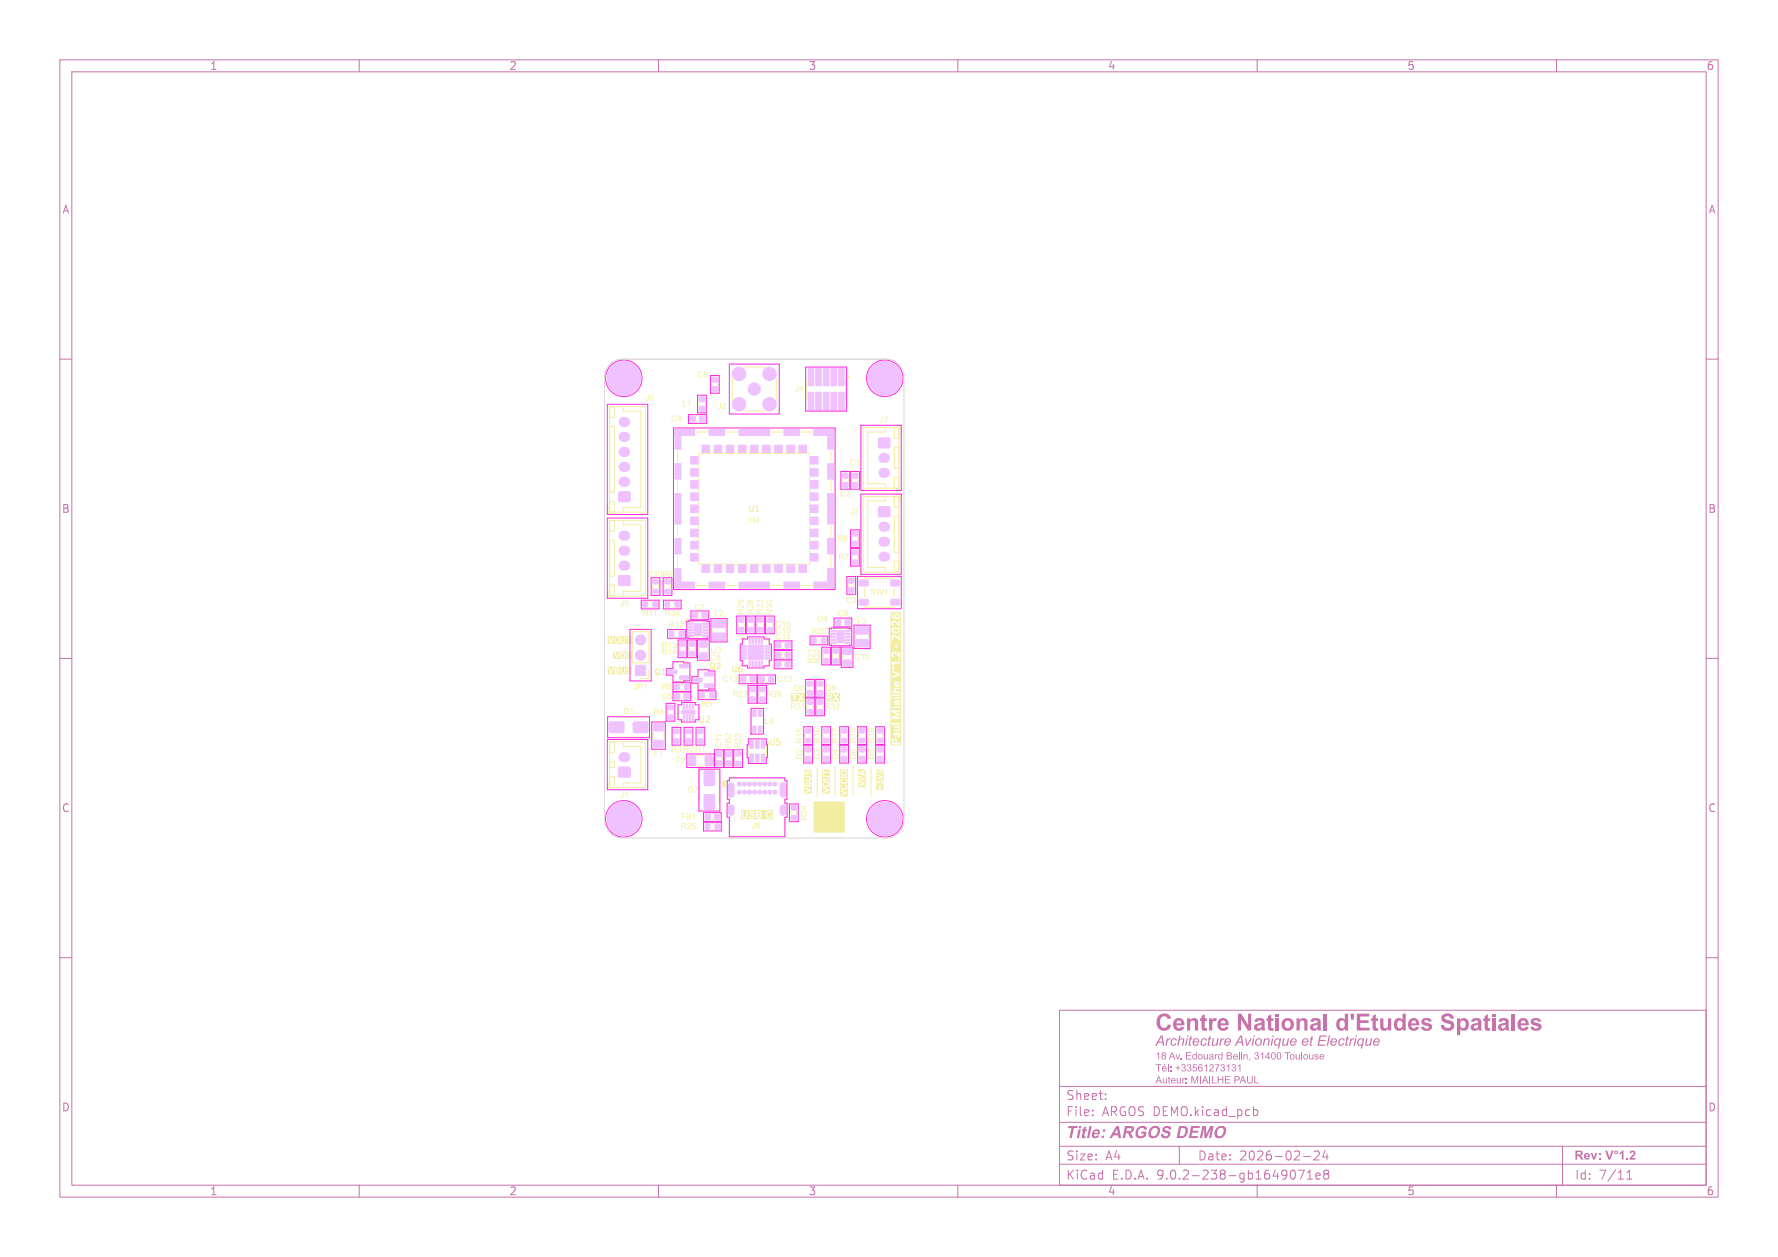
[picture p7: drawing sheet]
<svg xmlns="http://www.w3.org/2000/svg" width="297mm" height="210mm" viewBox="0 0 297 210" stroke-linecap="round" stroke-linejoin="round" font-family="sans-serif">
<defs><g id="words">
<text font-size="3.9" fill="#c872ab" x="193" y="173.2">Centre National d'Etudes Spatiales</text>
<text font-size="2.8" fill="#c872ab" x="178" y="190.9">Title: ARGOS DEMO</text>
<text font-size="2.4" fill="#c872ab" x="193" y="175.3">Architecture Avionique et Electrique</text>
<g font-size="2.1" fill="#c872ab">
<text x="178" y="184">Sheet:</text>
<text x="178" y="186.7">File:</text>
<text x="184.1" y="186.7">ARGOS DEMO.kicad_pcb</text>
<text x="178" y="197.3">KiCad</text>
<text x="178" y="194.1">Size:</text>
<text x="184.7" y="194.1">A4</text>
<text x="185.7" y="197.3">E.D.A.</text>
<text x="193.3" y="197.3">9.0.2-238-gb1649071e8</text>
<text x="200" y="194.1">Date:</text>
<text x="207" y="194.1">2026-02-24</text>
<text x="263" y="197.3">Id:</text>
<text x="267.1" y="197.3">7/11</text>
</g>
<g font-size="1.8" fill="#c872ab">
<text x="35" y="11.9">1</text>
<text x="85" y="11.9">2</text>
<text x="135" y="11.9">3</text>
<text x="185" y="11.9">4</text>
<text x="235" y="11.9">5</text>
<text x="285" y="11.9">6</text>
<text x="10.3" y="35.9">A</text>
<text x="285.4" y="35.9">A</text>
<text x="10.3" y="85.9">B</text>
<text x="285.3" y="85.9">B</text>
<text x="10.3" y="135.9">C</text>
<text x="285.3" y="135.9">C</text>
<text x="10.3" y="185.9">D</text>
<text x="285.3" y="185.9">D</text>
<text x="35" y="199.9">1</text>
<text x="85" y="199.9">2</text>
<text x="135" y="199.9">3</text>
<text x="185" y="199.9">4</text>
<text x="235" y="199.9">5</text>
<text x="285" y="199.9">6</text>
</g>
<g font-size="1.7" fill="#c872ab">
<text x="193" y="177.4">18 Av. Edouard Belin, 31400 Toulouse</text>
<text x="196.3" y="179.4">+33561273131</text>
<text x="193" y="181.4">Auteur: MIAILHE PAUL</text>
</g>
<g font-size="1.4" fill="#f2eda1">
<text x="124.9" y="85.7">U1</text>
<text x="109.2" y="113">Q1</text>
<text x="122" y="112.5">U6</text>
<text x="116.6" y="120.9">U2</text>
</g>
<g font-size="1.4" fill="#ff26e2">
<text x="118.4" y="112">Q2</text>
<text x="128.4" y="124.7">U5</text>
</g>
</g></defs>
<g fill="none" stroke="#c872ab" stroke-width=".17">
<path d="M10 10h277v190h-277zM12 12h273v186h-273zM60 10v2M110 10v2M160 10v2M210 10v2M260 10v2M10 60h2M285 60h2M10 110h2M285 110h2M10 160h2"/>
<path d="M177 168.8h108v29.2h-108zM285 160h2M60 198v2M110 198v2M160 198v2M177 194.5h108M177 191.5h108M210 198v2M216.2 195.6l.2 .5-.2 .8M216.9 195.5h1l-.7 1.5M217.7 193.2h1.2M218.4 197h.8"/>
<path d="M218.4 195.9l.4-.4v1.5M219.5 192.4l.2-.1h.4l.2 .1 .1 .3-.1 .2-.8 .9h.9M219.8 196.5l.7-.1v-.3l-.5-.1-.2 .2 .1 .7h.6M221.3 192.2l-.3 1.1h.9M221.4 196.1l-.3-.2 .3-.4h.3l.3 .3-.3 .3M221.4 196.1l-.3 .3 .1 .5 .2 .1 .4-.1 .2-.2-.1-.4-.2-.2M221.4 196.1h.3M221.7 192.8v1M260 198v2"/>
</g>
<g fill="#c872ab">
<path d="M263.2 192.2h.6a.44 .44 0 0 1 .6 .3 .44 .44 0 0 1-.4 .6l.5 .6h-.4l-.3-.5-.3-.1v.6h-.3v-.8l.8-.1 .1-.1-.2-.2h-.4v.4h-.3z"/>
<path d="M264.7 192.8a.52 .52 0 0 1 .7-.1 .52 .52 0 0 1 .2 .6h-.7a.22 .22 0 0 0 .1 .2 .22 .22 0 0 0 .3-.1h.3a.53 .53 0 0 1-.7 .3 .53 .53 0 0 1-.3-.6h.7a.22 .22 0 0 0-.2-.3 .22 .22 0 0 0-.2 .3h-.3z"/>
<path d="M265.7 192.6h.3l.3 .8 .2-.8h.3l-.4 1.1h-.3z"/>
<path d="M267.1 192.6h.2v.3h-.2z"/>
<path d="M267.1 193.4h.2v.3h-.2z"/>
<path d="M268.1 192.2h.4l.3 1.1 .4-1.1h.3l-.5 1.5h-.3z"/>
<path d="M269.7 192.3a.33 .33 0 0 1 .5 .1 .33 .33 0 0 1-.2 .4 .33 .33 0 0 1-.4-.3h.2a.16 .16 0 0 0 .2 .2 .16 .16 0 0 0 0-.3 .16 .16 0 0 0-.2 .1h-.2z"/>
<path d="M270.5 192.6l.5-.4h.2v1.5h-.3v-1.1l-.4 .3z"/>
<path d="M271.7 193.4h.3v.3h-.3z"/>
<path d="M272.3 192.4a.52 .52 0 0 1 .8 0 .52 .52 0 0 1-.3 .8l-.2 .3h.6v.2h-1l.1-.3a.9 .9 0 0 0 .6-.8l-.2-.1-.2 .2h-.3z"/>
</g>
<path d="M177 187.5h108M177 181.5h108M182.5 186.3v.1M182.5 185.5v.1M184.7 183.6v.1M184.7 182.8v.1M209.5 185.4h.3l.3 .3-.1 .6-.5 .1M271.7 197h.9M271.7 195.9l.5-.4v1.5" fill="none" stroke="#c872ab" stroke-width=".17"/>
<g fill="#c872ab">
<path d="M193 177.8h1v.1h-.4v1.1h-.2v-1.1h-.4z"/>
<path d="M194.2 178.2l.1-.1a.41 .41 0 0 1 .5 .1 .41 .41 0 0 1 .1 .4h-.7l.2 .3 .5-.2a.42 .42 0 0 1-.5 .3 .42 .42 0 0 1-.3-.5h.6l-.2-.3-.4 .3z"/>
<path d="M195.1 177.8h.1v1.2h-.1z"/>
<path d="M195.5 178.1h.2v.2h-.2z"/>
<path d="M195.5 178.8h.2v.2h-.2z"/>
</g>
<path d="M197 191.5v3M261 191.5v6.5" fill="none" stroke="#c872ab" stroke-width=".17"/>
<path d="M136.5 128v5M139.5 128v5M142.5 128v5M145.5 128v5" fill="none" stroke="#f2eda1" stroke-width=".17"/>
<path d="M136 134h5v5h-5z" fill="#f2eda1" stroke="#f2eda1" stroke-width=".2"/>
<g fill="#f2eda1">
<path d="M146.4 128.5h1.2v3.5h-1.2v-.6h.2v.2h.3v.2h.2v-.2h.2v-.2h-.2v-.3h-.2v.3h-.5v-.7l.3 .3v-.4l.3 .2a.16 .16 0 0 1 .1-.2 .16 .16 0 0 1 .2 0 .16 .16 0 0 1-.1 .2v.2a.31 .31 0 0 0 .3-.4 .31 .31 0 0 0-.6 0l-.2-.2-.3 .3v-1.1l.8 .2-.7 .3v.2l1-.4v-.2l-1-.3v.2h-.1v-.6l.3 .3v-.4l.3 .2a.16 .16 0 0 1 .1-.3 .16 .16 0 0 1 .2 .1 .16 .16 0 0 1-.1 .2v.2a.31 .31 0 0 0 .3-.4 .31 .31 0 0 0-.6-.1l-.2-.1-.3 .3z"/>
<path d="M102.9 112.1h.3l.1 .2-.4 .1z"/>
<path d="M102.9 111.7h.3v.2h-.3z"/>
<path d="M101.5 111.4h4v1.3h-4v-1.2h.1l.4 1h.2l.2-.6h.2v.6h.7l.2-.2-.1-.2h.3a.42 .42 0 0 0 .2 .4 .42 .42 0 0 0 .5-.1l.1-.2h.1a.38 .38 0 0 0 .5 .4 .38 .38 0 0 0 .2-.6l-.4-.1v-.2l.5 .1a.34 .34 0 0 0-.5-.3 .34 .34 0 0 0 0 .6h.2a.19 .19 0 0 1-.1 .3 .19 .19 0 0 1-.2-.2h-.3v-.7h-.2v.6a.22 .22 0 0 1-.3 .3 .22 .22 0 0 1-.1-.3v-.6h-.2v.6l-.4-.1 .1-.3-.2-.2h-.6v.4h-.2l.1-.4h-.2l-.2 .8-.3-.8h-.3z"/>
<path d="M126.5 136.2h.4l.1 .2-.5 .1z"/>
<path d="M126.5 135.7h.4l.1 .2-.5 .1z"/>
<path d="M123.8 135.3h5.3v1.6h-5.3v-.8h.1a.5 .5 0 0 0 .3 .6 .5 .5 0 0 0 .6-.2l.1-.2h.2a.46 .46 0 0 0 .6 .5 .46 .46 0 0 0 .2-.8h-.2h.6v.7l.8-.1 .2-.3-.2-.2h.8a.54 .54 0 0 0 .4 .6 .54 .54 0 0 0 .6-.4h-.2l-.1 .1a.36 .36 0 0 1-.5-.3 .36 .36 0 0 1 .5-.3l.1 .1 .2-.1a.54 .54 0 0 0-.6-.3 .54 .54 0 0 0-.4 .6h-.9l.2-.4-.3-.2h-.6v.5h-.6l-.4-.2 .3-.1 .2 .1h.2a.43 .43 0 0 0-.4-.4 .43 .43 0 0 0-.4 .5 .43 .43 0 0 0 .5 .3 .22 .22 0 0 1-.1 .4 .22 .22 0 0 1-.3-.3h-.4v-.8h-.3v.7a.26 .26 0 0 1-.2 .3 .26 .26 0 0 1-.2-.3v-.7h-.3v.6h-.1z"/>
<path d="M138.2 116.1h.4l.1 .2-.5 .1z"/>
<path d="M137.8 115.8h2.5v1.4h-2.5v-.8h.2v.7h.2v-.5l.3 .1 .3 .4h.6l.2-.4 .3 .4h.3l-.4-.6 .3-.6h-.2l-.3 .4-.2-.4h-.3l.4 .6-.4 .6-.3-.4a.17 .17 0 0 1-.1-.2 .17 .17 0 0 1 .2-.1v-.4l-.4-.1h-.5v.5h-.2z"/>
<path d="M143.7 129.8l.2 .1v.3h-.3z"/>
<path d="M143.7 129.1l.4-.1v.3z"/>
<path d="M143.4 128.5h1.2v3h-1.2v-.8l.8 .2-.7 .3v.2l1-.4v-.2l-1-.3v.2h-.1v-.7h.1v.4h1v-.2h-.4a.35 .35 0 0 0-.2-.6 .35 .35 0 0 0-.4 .4h-.1v-1h.1v.2l1 .4v-.2l-.2-.1v-.4h.2v-.3l-1.1 .4z"/>
<path d="M103.8 109.1a.34 .34 0 0 1 .4 .4 .34 .34 0 0 1-.4 .3z"/>
<path d="M104.8 109.1a.34 .34 0 0 1 .5 .4 .34 .34 0 0 1-.5 .3z"/>
<path d="M102.5 108.9h3.1v1.2h-3.1v-1.1h.1l.3 1h.2l.1-.2h.4v.2l1-.2v.2h.4a.5 .5 0 0 0 .5-.5 .5 .5 0 0 0-.5-.5h-.4v.8h-.2a.52 .52 0 0 0 0-.5 .52 .52 0 0 0-.4-.3h-.4v.8h-.4l.3-.8h-.2l-.3 .7-.2-.7h-.3z"/>
<path d="M149.2 123.7h.4v.4h-.4z"/>
<path d="M149.9 122.7a.16 .16 0 0 1 .3 0 .16 .16 0 0 1-.2 .2z"/>
<path d="M149.9 117.3a.16 .16 0 0 1 .3 .1 .16 .16 0 0 1-.2 .2z"/>
<path d="M149.6 114.1h.1v.3l-.2-.1z"/>
<path d="M149.2 105.2l.5-.1a.24 .24 0 0 1 .4 .2 .24 .24 0 0 1-.3 .2h-.5z"/>
<path d="M148.7 102.3h1.8v22.3h-1.8v-.7h.3v.5h1.3v-.3h-.5v-.3a.44 .44 0 0 0-.4-.4 .44 .44 0 0 0-.4 .5h-.3v-1.1h.6l.1 .3 .2 .1v-.5h.1v.2a.32 .32 0 0 0 .5 .3 .32 .32 0 0 0 0-.6h.1v-.3l-.8 .1-.2 .4h-.6v-1.5h.6v.3h.8l-.1 .3h-.7v.3l.8-.1 .3-.3-.2-.3h.1v-.3l-1.6 .1v-.2h1.6v-.3h-1.3v.3h-.3v-2.1l1.2 .4-.9 .4v.3h1.3v-.3h-.9l.9-.3v-.2l-.9-.4h.9v-.3h-1.3v.4h-.3v-.8l.3 .1h1.3v-.2h-1v.2h-.1a.16 .16 0 0 0-.1-.3 .15 .15 0 0 0-.2 .2h-.2v-.8h.6l.1 .3 .2 .1v-.5h.1v.2a.32 .32 0 0 0 .5 .3 .32 .32 0 0 0 0-.6h.1v-.2h-.8l-.2 .4h-.6v-.8l.3 .2h1.3v-.3h-1v.3l-.1-.1a.15 .15 0 0 0-.1-.2 .15 .15 0 0 0-.2 .1h-.2v-.3h1.6v-.3h-1.3v.3h-.3v-.8h.3v.3h1.3v-.3h-.5a.19 .19 0 0 1-.2-.2 .19 .19 0 0 1 .1-.2h.6v-.2h-.8l-.2 .3 .2 .3h-.8v-1.2h.6a.51 .51 0 0 0 .8 .4 .51 .51 0 0 0 0-.9l-.1 .2 .1 .3-.1 .1-.1-.6-.4 .1-.2 .4h-.6v-2l1.3 .4-1 .3v.3l1.3-.5v-.3l-1.3-.5v.3h-.3v-.6h.2a.27 .27 0 0 0 .5 .2 .27 .27 0 0 0-.1-.5 .27 .27 0 0 0-.4 .3h-.2v-.9h.3l.1 .4h.2l-.1-.3h1.1v-.3h-1.3v.2h-.3v-.6h1.4a.15 .15 0 0 0 .2 .1 .15 .15 0 0 0 0-.2 .15 .15 0 0 0-.2 0l-1.4 .1v-.9h.2l.3 .5 .1-.2a.26 .26 0 0 1-.1-.4 .26 .26 0 0 1 .4 .1l.5 .5h.2v-1h-.2v.6l-.5-.4-.2-.1-.4 .1-.1 .3h-.2v-1.1h1.1v-.6h-.2v.6h-.9v-1.7h.2l.3 .5 .1-.2-.1-.2v-.2a.36 .36 0 0 1 .6 .2l.3 .4h.2v-1h-.2v.6l-.5-.5h-.2l-.4 .1-.1 .3h-.2v-1.2l.2 .1a.74 .74 0 0 0 .8 .4 .74 .74 0 0 0 .6-.5 .77 .77 0 0 0-.7-.5 .77 .77 0 0 0-.7 .5h-.2v-1.1h.2l.3 .4 .1-.2-.1-.2v-.2a.36 .36 0 0 1 .6 .2l.3 .4h.2v-1h-.2v.6l-.5-.4-.2-.1-.4 .1-.1 .4h-.2v-1.3l.2 .1a.82 .82 0 0 0 1.4 .2 .45 .45 0 0 0 0-.7 .45 .45 0 0 0-.7 .1 .45 .45 0 0 0 0 .6l-.4-.2v-.4l-.2-.1-.1 .4h-.2z"/>
<path d="M140.7 128.9a.34 .34 0 0 1 .5 0 .34 .34 0 0 1-.1 .5 .34 .34 0 0 1-.4-.2z"/>
<path d="M140.3 128.5h1.3v4.6h-1.3v-.8l.9 .2-.7 .3v.2l1-.4v-.2l-1-.3v.2h-.2v-.8h.2a.49 .49 0 0 0 .7 .5 .49 .49 0 0 0 0-.9l-.1 .2 .1 .1a.28 .28 0 0 1-.2 .4 .28 .28 0 0 1-.2-.5v-.2l-.5 .4v-1h.2a.49 .49 0 0 0 .7 .5 .49 .49 0 0 0 0-.9l-.1 .2 .1 .1a.28 .28 0 0 1-.2 .4 .28 .28 0 0 1-.2-.5v-.2l-.5 .4v-.5h1.2v-.3h-1v.3h-.2v-.9h.2a.52 .52 0 0 0 .7 .5 .52 .52 0 0 0 .1-.9 .52 .52 0 0 0-.8 .3l-.2 .1z"/>
<path d="M101.5 106.3h4.1v1.3h-4.1v-1.2h.1l.4 1h.2l.2-.5h.2a.49 .49 0 0 0 .5 .5 .49 .49 0 0 0 .5-.4h.1a.42 .42 0 0 0 .3 .4 .42 .42 0 0 0 .5-.1v-.7h.5v.8h.2v-.8h.3v-.2h-.8v.2h-.2v-.2h-.2v.6a.22 .22 0 0 1-.2 .3 .22 .22 0 0 1-.2-.3v-.6h-.2v.6h-.1a.49 .49 0 0 0-.5-.6 .49 .49 0 0 0-.5 .5h-.2l.1-.5h-.2l-.2 .8-.3-.8h-.3z"/>
<path d="M132.1 115.8h2.4v1.4h-2.4v-1.1h.5v1h.9l.3-.4 .3 .4h.2l-.4-.6 .4-.6h-.3l-.2 .4-.3-.4h-.2l.3 .6-.4 .6h-.4v-1h.4v-.2h-1v.2h-.1z"/>
<path d="M134.7 130.9h.2v.4h-.3z"/>
<path d="M135.1 130.9h.2v.4h-.3z"/>
<path d="M134.3 128.6h1.3v4h-1.3v-.8l.9 .2-.7 .3v.2l1-.4v-.2l-1-.3v.2h-.2v-.7h.2v.4h1v-.6a.27 .27 0 0 0-.2-.3 .27 .27 0 0 0-.4 .2l-.3-.1-.1 .4h-.2v-1.2h.7a.22 .22 0 0 1 .3 .2 .22 .22 0 0 1-.3 .2h-.5v.2h.5a.42 .42 0 0 0 .5-.3 .42 .42 0 0 0-.2-.5h-.8v.2h-.2v-.8h.2a.3 .3 0 0 0 .2 .4 .3 .3 0 0 0 .3-.4l.1-.1a.19 .19 0 0 1 .3 .1 .19 .19 0 0 1-.3 .2l.1 .2a.38 .38 0 0 0 .3-.5 .38 .38 0 0 0-.6-.2l-.2 .5-.1-.3 .2-.3-.5 .4z"/>
<path d="M137.7 130.8a.34 .34 0 0 1 .5 0 .34 .34 0 0 1-.1 .5 .34 .34 0 0 1-.4-.2z"/>
<path d="M137.3 128.5h1.3v4.1h-1.3v-.8l.9 .2-.7 .3v.2l1-.4v-.2l-1-.3v.2h-.2v-.8h.2a.52 .52 0 0 0 .7 .5 .52 .52 0 0 0 .1-.9 .52 .52 0 0 0-.8 .3l-.2 .1v-1.2h.7a.22 .22 0 0 1 .3 .2 .22 .22 0 0 1-.3 .2h-.5v.2h.5a.42 .42 0 0 0 .5-.3 .42 .42 0 0 0-.2-.5h-.8v.2h-.2v-.4h.3v-.3h.9v-.2h-.9v-.3h-.1v.8h-.2z"/>
<path d="M125.2 86.4h.2v.4h.5v-.4h.1v1h-.1v-.5h-.5v.5h-.2z"/>
<path d="M126.6 86.4h.1v.7h.2v.1h-.2v.2h-.1v-.2h-.4v-.1h.4v-.5l-.3 .5h-.1z"/>
<path d="M113 126.5h.7v.1h-.6v.3h.5v.2h-.5v.4h-.1z"/>
<path d="M113.9 126.6a.35 .35 0 0 1 .6 .1 .35 .35 0 0 1-.4 .5l-.1 .2h.4v.1h-.6l.3-.4a.21 .21 0 0 0 .3-.3 .21 .21 0 0 0-.2-.2 .21 .21 0 0 0-.3 .2h-.1z"/>
<path d="M110.7 95.4h.5a.28 .28 0 0 1 .3 .2 .28 .28 0 0 1-.3 .4l.4 .4h-.2l-.4-.4h-.2v.4h-.1v-.5l.6-.1 .1-.1-.1-.2h-.5v.4h-.1z"/>
<path d="M111.8 95.5l.1-.1a.48 .48 0 0 1 .4 .5 .48 .48 0 0 1-.5 .5l-.1-.2 .4 .1 .1-.4-.3 .1-.2-.2 .1-.1a.2 .2 0 0 0 .3 .2 .2 .2 0 0 0 0-.3 .2 .2 0 0 0-.3 .1h-.1z"/>
<path d="M135.6 104.9h.5a.28 .28 0 0 1 .3 .2 .28 .28 0 0 1-.3 .4l.4 .4h-.2l-.4-.4h-.1v.4h-.2v-.5l.6-.1 .1-.1-.1-.2h-.4v.4h-.2z"/>
<path d="M136.7 105a.35 .35 0 0 1 .5 .1 .35 .35 0 0 1-.3 .5l-.2 .2h.5v.1h-.6l.3-.4a.21 .21 0 0 0 .2-.3 .21 .21 0 0 0-.2-.2 .21 .21 0 0 0-.2 .2h-.1z"/>
<path d="M137.5 105l.1-.1a.52 .52 0 0 1 .4 .5 .52 .52 0 0 1-.4 .5l-.2-.3v-.2h.1a.25 .25 0 0 0 0 .4 .25 .25 0 0 0 .4 0 .25 .25 0 0 0 0-.4 .25 .25 0 0 0 0-.3 .25 .25 0 0 0-.4 0 .25 .25 0 0 0 0 .3h-.1v-.1z"/>
<path d="M140 89.4h.4a.28 .28 0 0 1 .4 .2 .28 .28 0 0 1-.3 .4l.4 .4h-.2l-.4-.4h-.2v.4h-.1v-.5l.5-.1 .1-.1v-.2h-.5v.4h-.1z"/>
<path d="M141.1 89.5a.27 .27 0 0 1 .4 0 .27 .27 0 0 1-.1 .4 .32 .32 0 0 1 0 .5 .32 .32 0 0 1-.5-.3h.2a.21 .21 0 0 0 .3 .2 .21 .21 0 0 0 0-.3 .21 .21 0 0 0-.3 .1h-.2l.2-.2-.1-.2h.1a.16 .16 0 0 0 .2 .1 .16 .16 0 0 0 .1-.3 .16 .16 0 0 0-.3 .1l-.1 .1z"/>
<path d="M112.3 69.5l.5-.1 .2 .2-.1 .1a.37 .37 0 0 0-.6 .1 .37 .37 0 0 0 .4 .5l.2-.2h.1a.49 .49 0 0 1-.7 .2 .49 .49 0 0 1 0-.8z"/>
<path d="M113.6 69.4h.1v.7h.1v.1h-.1v.2h-.2v-.2h-.4v-.1h.4v-.5l-.3 .5h-.1z"/>
<path d="M123.3 101.8h.3l.2 .3 .4-.4v.2l-.4 .4v.1h.4v.2h-1v-.5h.1v.3h.4l-.1-.5-.4 .2z"/>
<path d="M123.3 101.1l.3-.1 .5 .5v-.5h.1v.6l-.4-.3a.21 .21 0 0 0-.3-.2 .21 .21 0 0 0-.2 .2 .21 .21 0 0 0 .2 .2v.1l-.3-.1z"/>
<path d="M123.3 100.3a.51 .51 0 0 1 .6-.1 .51 .51 0 0 1 .3 .5l-.2 .1 .1-.4-.4-.1a.32 .32 0 0 1-.1 .5 .32 .32 0 0 1-.4-.3h.1a.23 .23 0 0 0 .3 .2 .23 .23 0 0 0 .1-.4 .23 .23 0 0 0-.4 .2h-.1z"/>
<path d="M136.1 126.1a.53 .53 0 0 1 .5-.1 .53 .53 0 0 1 .4 .4v.4h-1v-.4h.1v.3h.8v-.3a.39 .39 0 0 0-.4-.3 .39 .39 0 0 0-.4 .3h-.1z"/>
<path d="M136.1 125.3l.2-.1 .2 .2a.31 .31 0 0 1 .5 0 .31 .31 0 0 1-.3 .4v-.1a.2 .2 0 0 0 .2-.2 .2 .2 0 0 0-.3-.2 .2 .2 0 0 0-.1 .3h-.1a.17 .17 0 0 0-.1-.3 .17 .17 0 0 0-.2 .2 .17 .17 0 0 0 .2 .2l-.1 .1-.2-.1z"/>
<path d="M133.8 136.2h.3l.2 .3 .5-.4v.2l-.5 .4v.1h.5v.2h-1v-.5h.1v.3h.3l-.1-.5-.3 .2z"/>
<path d="M133.8 135.5l.4-.1 .4 .5v-.5h.2v.6l-.5-.3a.21 .21 0 0 0-.2-.2 .21 .21 0 0 0-.2 .2 .21 .21 0 0 0 .2 .2l-.1 .1-.2-.1z"/>
<path d="M133.8 134.7h.6v-.1h.1v.1h.3v.1h-.3v.5h-.1l-.6-.5 .6 .4v-.4h-.6z"/>
<path d="M120.3 67.3h.1v.7a.28 .28 0 0 1-.2 .3 .28 .28 0 0 1-.3-.3h.1l.1 .2h.2z"/>
<path d="M120.7 67.4a.35 .35 0 0 1 .6 .1 .35 .35 0 0 1-.3 .5l-.2 .2h.5v.1h-.7l.4-.5a.21 .21 0 0 0 .2-.2 .21 .21 0 0 0-.2-.2 .21 .21 0 0 0-.3 .2h-.1z"/>
<path d="M128.1 115.4h.5a.28 .28 0 0 1 .3 .2 .28 .28 0 0 1-.3 .4l.4 .4h-.2l-.4-.4h-.1v.4h-.2v-.5l.6-.1 .1-.1-.1-.2h-.4v.4h-.2z"/>
<path d="M129.2 115.5a.35 .35 0 0 1 .5 .1 .35 .35 0 0 1-.3 .5l-.2 .2h.5v.1h-.6l.3-.4a.21 .21 0 0 0 .2-.3 .21 .21 0 0 0-.2-.2 .21 .21 0 0 0-.2 .2h-.1z"/>
<path d="M130 115.5l.3-.1 .2 .3-.3-.2a.18 .18 0 0 0-.2 .1 .18 .18 0 0 0 0 .2 .18 .18 0 0 0 .3 0 .33 .33 0 0 1 .2 .3 .33 .33 0 0 1-.3 .3 .33 .33 0 0 1-.3-.3h.1a.2 .2 0 0 0 .3 .2 .2 .2 0 0 0 0-.4 .2 .2 0 0 0-.3 .1l-.1 .1z"/>
<path d="M145.6 98.5l.4-.1a.16 .16 0 0 1 .2 .1 .16 .16 0 0 1-.1 .2 .21 .21 0 0 0-.3-.3 .21 .21 0 0 0-.1 .4h.2a.34 .34 0 0 1 .3 .5 .34 .34 0 0 1-.6 .1l-.1-.2 .1-.1a.24 .24 0 0 0 .2 .2 .24 .24 0 0 0 .3-.3l-.6-.2z"/>
<path d="M146.3 98.4h.2l.2 .9 .2-.9h.2l.2 .9 .2-.9h.1l-.3 1h-.1l-.2-.9-.3 .9h-.1z"/>
<path d="M147.8 98.7l.4-.3v1h-.2v-.8l-.2 .2z"/>
<path d="M114.2 124.7h.5a.28 .28 0 0 1 .3 .2 .28 .28 0 0 1-.3 .3l.4 .5h-.2l-.4-.5h-.2v.5h-.1v-.6h.6l.1-.2-.1-.1h-.5v.3h-.1z"/>
<path d="M115.3 124.7a.35 .35 0 0 1 .5 .2 .35 .35 0 0 1-.3 .5l-.2 .1h.5v.2h-.6l.3-.5a.21 .21 0 0 0 .2-.2 .21 .21 0 0 0-.2-.2 .21 .21 0 0 0-.2 .2l-.1-.1z"/>
<path d="M116.7 62.2l.5-.1 .2 .2-.1 .1a.37 .37 0 0 0-.6 .1 .37 .37 0 0 0 .4 .5l.2-.3 .1 .1a.49 .49 0 0 1-.7 .2 .49 .49 0 0 1 0-.8z"/>
<path d="M117.7 62.1h.3l.2 .2-.3-.1a.18 .18 0 0 0-.2 0 .18 .18 0 0 0 0 .3 .18 .18 0 0 0 .3-.1 .33 .33 0 0 1 .2 .4 .33 .33 0 0 1-.3 .3 .33 .33 0 0 1-.3-.4h.1a.2 .2 0 0 0 .3 .2 .2 .2 0 0 0 0-.3 .2 .2 0 0 0-.3 .1h-.1z"/>
<path d="M142.2 76.9l.4-.1 .3 .2-.1 .1a.37 .37 0 0 0-.7 .1 .37 .37 0 0 0 .4 .5l.3-.3h.1a.49 .49 0 0 1-.7 .3 .49 .49 0 0 1 0-.8z"/>
<path d="M143.1 77l.4-.2v1h-.1v-.8l-.3 .1z"/>
<path d="M142.4 84.9h.2v.7a.28 .28 0 0 1-.3 .3 .28 .28 0 0 1-.3-.3h.1l.1 .2h.2z"/>
<path d="M142.8 85a.27 .27 0 0 1 .4 0 .27 .27 0 0 1 0 .4 .31 .31 0 0 1 0 .5 .31 .31 0 0 1-.5-.2l.1-.1a.2 .2 0 0 0 .3 .2 .2 .2 0 0 0 .1-.2 .2 .2 0 0 0-.2-.2v-.1a.17 .17 0 0 0 .2-.1 .17 .17 0 0 0-.2-.2 .17 .17 0 0 0-.1 .2h-.2z"/>
<path d="M129.7 106l.5-.1 .2 .2-.1 .1a.37 .37 0 0 0-.6 .1 .37 .37 0 0 0 .4 .5l.2-.2h.2a.49 .49 0 0 1-.8 .2 .49 .49 0 0 1 0-.8z"/>
<path d="M130.7 106.2l.3-.3v1h-.1v-.8l-.2 .2z"/>
<path d="M131.8 105.9h.1v.7h.1v.1h-.1v.2h-.1v-.2h-.5v-.1h.5v-.5l-.4 .5h-.1z"/>
<path d="M127.8 119.9h.2v.9h.5v.1h-.7z"/>
<path d="M129 119.9h.1v.7h.1v.1h-.1v.2h-.1v-.2h-.5v-.1h.5v-.5l-.4 .5h-.1z"/>
<path d="M145.1 126.1a.53 .53 0 0 1 .5-.1 .53 .53 0 0 1 .4 .4v.4h-1v-.4h.1v.3h.8v-.3a.39 .39 0 0 0-.4-.3 .39 .39 0 0 0-.4 .3h-.1z"/>
<path d="M145 125.2h.1v.4l.3 .1a.33 .33 0 0 1 .1-.5 .33 .33 0 0 1 .5 .2 .33 .33 0 0 1-.3 .4v-.1a.22 .22 0 0 0 .1-.3 .22 .22 0 0 0-.3-.1 .22 .22 0 0 0 0 .4v.1l-.5-.1z"/>
<path d="M118.8 109.5l.5-.1 .2 .2-.1 .1a.37 .37 0 0 0-.6 .1 .37 .37 0 0 0 .4 .5l.2-.3h.2a.49 .49 0 0 1-.8 .3 .49 .49 0 0 1 0-.8z"/>
<path d="M119.8 109.4a.27 .27 0 0 1 .4 0 .27 .27 0 0 1-.1 .4 .32 .32 0 0 1 0 .6 .32 .32 0 0 1-.4-.3h.1a.21 .21 0 0 0 .3 .2 .21 .21 0 0 0 0-.4 .21 .21 0 0 0-.3 .1l-.1 .1 .2-.3-.2-.2h.1a.18 .18 0 0 0 .3 .2 .16 .16 0 0 0 0-.3 .16 .16 0 0 0-.3 .1h-.1z"/>
<path d="M116.2 101.1l.5-.1 .2 .2-.1 .1a.37 .37 0 0 0-.6 .1 .37 .37 0 0 0 .4 .5l.2-.3h.2a.49 .49 0 0 1-.8 .3 .49 .49 0 0 1 0-.8z"/>
<path d="M117.1 101h.6l-.4 1h-.1l.1-.3 .3-.6h-.5z"/>
<path d="M136.1 123.3h.3l.1 .3 .5-.4v.2l-.5 .4v.1h.5v.2h-1v-.5h.1v.3h.3l-.1-.5-.3 .2z"/>
<path d="M136 122.7h1v.1h-.8l.1 .2h-.1z"/>
<path d="M136 121.8l.2-.1-.1 .3 .1 .2h.3l-.2-.2h.1a.23 .23 0 0 0 .4 .2 .23 .23 0 0 0 0-.4 .23 .23 0 0 0-.4 .1v.1a.2 .2 0 0 1 0-.3 .2 .2 0 0 1 .3 0 .35 .35 0 0 1 .3 .4 .35 .35 0 0 1-.5 .2l-.4-.1z"/>
<path d="M129.7 103.8l.5-.1 .2 .2-.1 .1a.37 .37 0 0 0-.6 .1 .37 .37 0 0 0 .4 .5l.2-.2h.2a.49 .49 0 0 1-.8 .2 .49 .49 0 0 1 0-.8z"/>
<path d="M130.7 104l.3-.3v1h-.1v-.8l-.2 .2z"/>
<path d="M131.5 103.8l.3-.1 .2 .3-.3-.2a.18 .18 0 0 0-.2 .1 .18 .18 0 0 0 0 .2 .18 .18 0 0 0 .3 0 .33 .33 0 0 1 .2 .3 .33 .33 0 0 1-.3 .3 .33 .33 0 0 1-.3-.3h.1a.2 .2 0 0 0 .3 .2 .2 .2 0 0 0 0-.4 .2 .2 0 0 0-.3 .1l-.1 .1z"/>
<path d="M142.9 109.3l.5-.1 .2 .2-.1 .1a.37 .37 0 0 0-.6 .1 .37 .37 0 0 0 .4 .5l.2-.2h.2a.49 .49 0 0 1-.8 .2 .49 .49 0 0 1 0-.8z"/>
<path d="M143.9 109.5l.3-.3v1h-.1v-.8l-.2 .2z"/>
<path d="M144.7 109.3l.1-.1a.52 .52 0 0 1 .4 .5 .52 .52 0 0 1-.4 .5l-.2-.3v-.2h.1a.25 .25 0 0 0 0 .4 .25 .25 0 0 0 .4 0 .25 .25 0 0 0 0-.4 .25 .25 0 0 0 0-.3 .25 .25 0 0 0-.4 0 .25 .25 0 0 0 0 .3h-.1v-.1z"/>
<path d="M137.8 117.5h.5a.28 .28 0 0 1 .3 .2 .28 .28 0 0 1-.3 .4l.4 .4h-.2l-.4-.4h-.1v.4h-.2v-.5l.6-.1 .1-.1-.1-.2h-.4v.4h-.2z"/>
<path d="M138.9 117.6a.27 .27 0 0 1 .4 0 .27 .27 0 0 1 0 .4 .31 .31 0 0 1 0 .5 .31 .31 0 0 1-.5-.2l.1-.1a.2 .2 0 0 0 .2 .2 .2 .2 0 0 0 .2-.2 .2 .2 0 0 0-.3-.2v-.1a.17 .17 0 0 0 .3-.1 .17 .17 0 0 0-.2-.2 .17 .17 0 0 0-.2 .2h-.1z"/>
<path d="M139.7 117.6a.35 .35 0 0 1 .5 .1 .35 .35 0 0 1-.3 .5l-.2 .2h.5v.1h-.7l.4-.4a.21 .21 0 0 0 .2-.3 .21 .21 0 0 0-.2-.2 .21 .21 0 0 0-.2 .2h-.1z"/>
<path d="M108.2 65.9h.2v.7a.28 .28 0 0 1-.3 .3 .28 .28 0 0 1-.3-.3h.1l.1 .2h.2z"/>
<path d="M108.7 66l.3-.1 .2 .3-.3-.2a.18 .18 0 0 0-.3 .1 .18 .18 0 0 0 .1 .2 .18 .18 0 0 0 .2 0 .33 .33 0 0 1 .3 .3 .33 .33 0 0 1-.4 .3 .33 .33 0 0 1-.3-.3h.2a.2 .2 0 0 0 .2 .2 .21 .21 0 0 0 .1-.4 .2 .2 0 0 0-.3 .1l-.2 .1z"/>
<path d="M121.1 124.2h.1v.6h.3v-.5h.2v.5h.4v.1h-1z"/>
<path d="M121.2 123.4h.2l.2 .1 .2-.2 .2 .1 .1 .7h-1v-.4h.1v.2h.3v-.2h.1v.2h.4l-.1-.4h-.2l-.1 .2-.3-.2-.1 .2h-.1z"/>
<path d="M121.2 122.6h.3l.5 .4v-.5h.1v.7l-.4-.4a.21 .21 0 0 0-.3-.2 .21 .21 0 0 0-.2 .2 .21 .21 0 0 0 .2 .3v.1l-.3-.2z"/>
<path d="M112.2 124.7h.5a.28 .28 0 0 1 .3 .2 .28 .28 0 0 1-.3 .3l.4 .5h-.2l-.4-.5h-.2v.5h-.1v-.6h.6l.1-.1-.1-.2h-.5v.3h-.1z"/>
<path d="M113.3 124.7a.27 .27 0 0 1 .4 0 .27 .27 0 0 1-.1 .4 .31 .31 0 0 1 0 .6 .31 .31 0 0 1-.4-.3h.1a.2 .2 0 0 0 .2 .2 .2 .2 0 0 0 .2-.3 .2 .2 0 0 0-.3-.1v-.1a.17 .17 0 0 0 .3-.1 .17 .17 0 0 0-.2-.2 .17 .17 0 0 0-.2 .2l-.1-.1z"/>
<path d="M133.2 64.4h.2v.7a.28 .28 0 0 1-.3 .3 .28 .28 0 0 1-.3-.3h.1l.1 .2h.2z"/>
<path d="M133.9 64.4h.1v.7h.2v.1h-.2v.2h-.1v-.2h-.4v-.1h.4v-.5l-.3 .5h-.1z"/>
<path d="M143.3 103.3h.2v.9h.5v.1h-.7z"/>
<path d="M144.2 103.4a.27 .27 0 0 1 .4 0 .27 .27 0 0 1-.1 .4 .31 .31 0 0 1 0 .5 .31 .31 0 0 1-.4-.2l.1-.1a.2 .2 0 0 0 .2 .2 .2 .2 0 0 0 .2-.2 .2 .2 0 0 0-.3-.2v-.1a.17 .17 0 0 0 .2-.1 .17 .17 0 0 0-.1-.2 .17 .17 0 0 0-.2 .2h-.1z"/>
<path d="M120.9 113l.5-.1 .2 .2-.1 .1a.37 .37 0 0 0-.7 .1 .37 .37 0 0 0 .5 .5l.2-.2h.1a.49 .49 0 0 1-.7 .2 .49 .49 0 0 1 0-.8z"/>
<path d="M121.8 113.2l.4-.3v1h-.1v-.8l-.3 .2z"/>
<path d="M122.6 113a.27 .27 0 0 1 .4 0 .27 .27 0 0 1 0 .4 .31 .31 0 0 1 0 .5 .31 .31 0 0 1-.5-.2l.1-.1a.2 .2 0 0 0 .3 .2 .2 .2 0 0 0 .1-.2 .2 .2 0 0 0-.2-.2v-.1a.17 .17 0 0 0 .2-.1 .17 .17 0 0 0-.2-.2 .17 .17 0 0 0-.2 .2h-.1z"/>
<path d="M113.8 137.5h.5a.28 .28 0 0 1 .3 .2 .28 .28 0 0 1-.3 .4l.4 .4h-.2l-.4-.4h-.1v.4h-.2v-.5l.6-.1 .1-.1-.1-.2h-.4v.4h-.2z"/>
<path d="M114.9 137.6a.35 .35 0 0 1 .5 .1 .35 .35 0 0 1-.3 .5l-.2 .2h.5v.1h-.6l.3-.4a.21 .21 0 0 0 .2-.3 .21 .21 0 0 0-.2-.2 .21 .21 0 0 0-.2 .2h-.1z"/>
<path d="M115.7 137.5h.5v.1h-.4l-.1 .3a.33 .33 0 0 1 .5 .2 .33 .33 0 0 1-.2 .4 .33 .33 0 0 1-.4-.3h.1a.22 .22 0 0 0 .3 .1 .22 .22 0 0 0 0-.3 .22 .22 0 0 0-.3 .1l-.1-.1z"/>
<path d="M141.5 99.8l.5-.1 .2 .2-.1 .1a.37 .37 0 0 0-.6 .1 .37 .37 0 0 0 .4 .5l.2-.2h.2a.49 .49 0 0 1-.8 .2 .49 .49 0 0 1 0-.8z"/>
<path d="M142.5 99.8a.27 .27 0 0 1 .4 0 .27 .27 0 0 1-.1 .4 .31 .31 0 0 1 0 .5 .31 .31 0 0 1-.4-.2l.1-.1a.2 .2 0 0 0 .2 .2 .2 .2 0 0 0 .2-.2 .2 .2 0 0 0-.3-.2v-.1a.17 .17 0 0 0 .3-.1 .17 .17 0 0 0-.2-.2 .17 .17 0 0 0-.2 .2h-.1z"/>
<path d="M117.3 117.1h.5a.28 .28 0 0 1 .3 .2 .28 .28 0 0 1-.3 .3l.4 .5h-.2l-.4-.5h-.2v.5h-.1v-.6h.6l.1-.2-.1-.1h-.5v.3h-.1z"/>
<path d="M118.4 117.1h.5v.1h-.4l-.1 .3a.33 .33 0 0 1 .5 .1 .33 .33 0 0 1-.2 .5 .33 .33 0 0 1-.4-.3h.1a.22 .22 0 0 0 .3 .1 .22 .22 0 0 0 .1-.4 .22 .22 0 0 0-.4 .1h-.1z"/>
<path d="M140.2 92.5h.4a.28 .28 0 0 1 .4 .2 .28 .28 0 0 1-.3 .4l.3 .4h-.1l-.4-.4h-.2v.4h-.1v-.5l.5-.1 .1-.1-.1-.1-.4-.1v.4h-.1z"/>
<path d="M141.1 92.5h.7l-.4 1h-.1v-.3l.3-.6h-.5z"/>
<path d="M109.2 118.4h.5a.28 .28 0 0 1 .3 .2 .28 .28 0 0 1-.3 .4l.4 .4h-.2l-.4-.4h-.2v.4h-.1v-.5l.6-.1 .1-.1-.1-.2h-.5v.4h-.1z"/>
<path d="M110.6 118.4h.1v.7h.1v.1h-.1v.2h-.1v-.2h-.5v-.1h.5v-.5l-.3 .5h-.2z"/>
<path d="M122.8 124.2l.3-.1 .2 .3 .4-.4v.2l-.4 .4v.2h.4v.1h-1v-.4h.1v.3h.4l-.1-.5-.4 .2z"/>
<path d="M122.8 123.4l.3-.1 .5 .5v-.5h.1v.7l-.4-.4a.21 .21 0 0 0-.3-.2 .21 .21 0 0 0-.2 .2 .21 .21 0 0 0 .2 .2v.2l-.3-.2z"/>
<path d="M122.8 122.6h.2l.2 .1a.31 .31 0 0 1 .5 0 .31 .31 0 0 1-.3 .5v-.1a.2 .2 0 0 0 .2-.3 .2 .2 0 0 0-.2-.1 .2 .2 0 0 0-.2 .2h-.1a.17 .17 0 0 0-.1-.2 .17 .17 0 0 0-.2 .2 .17 .17 0 0 0 .2 .2v.1l-.3-.2z"/>
<path d="M140.1 102l.5-.1 .2 .2-.1 .1a.37 .37 0 0 0-.6 .1 .37 .37 0 0 0 .4 .5l.2-.2h.2a.49 .49 0 0 1-.8 .2 .49 .49 0 0 1 0-.8z"/>
<path d="M141.1 102l.1-.1a.48 .48 0 0 1 .4 .5 .48 .48 0 0 1-.5 .5l-.1-.2 .4 .1 .1-.4-.3 .1-.2-.2 .1-.1a.2 .2 0 0 0 .3 .2 .2 .2 0 0 0 0-.3 .2 .2 0 0 0-.3 .1h-.1z"/>
<path d="M110.6 114.2h.5a.28 .28 0 0 1 .3 .2 .28 .28 0 0 1-.3 .4l.4 .4h-.2l-.4-.4h-.2v.4h-.1v-.5l.6-.1 .1-.1-.1-.2h-.5v.4h-.1z"/>
<path d="M111.7 114.3l.3-.1 .2 .3-.3-.2a.18 .18 0 0 0-.2 .1 .18 .18 0 0 0 0 .2 .18 .18 0 0 0 .3 0 .33 .33 0 0 1 .2 .3 .33 .33 0 0 1-.3 .3 .33 .33 0 0 1-.3-.3h.1a.2 .2 0 0 0 .3 .2 .2 .2 0 0 0 0-.4 .2 .2 0 0 0-.3 .1l-.1 .1z"/>
<path d="M145.1 123.3h.3l.1 .3 .5-.4v.2l-.5 .4v.1h.5v.2h-1v-.5h.1v.3h.3v-.5l-.4 .2z"/>
<path d="M145 122.7h1v.1h-.8l.2 .2h-.2z"/>
<path d="M145.1 121.8l.2-.1 .1 .2a.3 .3 0 0 1 .5-.1 .3 .3 0 0 1 0 .4 .3 .3 0 0 1-.5-.1l-.2 .2-.2-.3 .2 .2 .3-.2a.2 .2 0 0 0 .3 .2 .2 .2 0 0 0 0-.4 .2 .2 0 0 0-.3 .2h-.1l-.2-.2-.2 .2z"/>
<path d="M133.1 126.1a.53 .53 0 0 1 .5-.1 .53 .53 0 0 1 .4 .4v.4h-1v-.4h.1v.3h.8v-.3a.39 .39 0 0 0-.4-.3 .39 .39 0 0 0-.4 .3h-.1z"/>
<path d="M133.1 125.3l.3-.1 .5 .5v-.5h.1v.6l-.5-.3a.21 .21 0 0 0-.2-.2 .21 .21 0 0 0-.2 .2 .21 .21 0 0 0 .2 .2v.1l-.3-.1z"/>
<path d="M126 137.4h.1v.7a.28 .28 0 0 1-.3 .3 .28 .28 0 0 1-.2-.3h.1l.1 .2h.1z"/>
<path d="M126.4 137.5a.27 .27 0 0 1 .4 0 .27 .27 0 0 1-.1 .4 .32 .32 0 0 1 0 .5 .32 .32 0 0 1-.4-.3h.1a.21 .21 0 0 0 .3 .2 .21 .21 0 0 0 0-.3 .21 .21 0 0 0-.3 .1h-.1l.2-.2-.2-.2h.1a.16 .16 0 0 0 .3 .1 .16 .16 0 0 0 0-.3 .16 .16 0 0 0-.3 .1l-.1 .1z"/>
<path d="M110.7 115.9l.5-.1 .2 .2-.1 .1a.37 .37 0 0 0-.6 .1 .37 .37 0 0 0 .4 .5l.2-.3h.2a.49 .49 0 0 1-.8 .3 .49 .49 0 0 1 0-.8z"/>
<path d="M111.7 115.8h.5v.1h-.4l-.1 .3a.33 .33 0 0 1 .5 .1 .33 .33 0 0 1-.2 .5 .33 .33 0 0 1-.4-.3h.1a.22 .22 0 0 0 .3 .1 .22 .22 0 0 0 .1-.4 .22 .22 0 0 0-.4 .1h-.1z"/>
<path d="M104 100.3h.2v.7a.28 .28 0 0 1-.3 .3 .28 .28 0 0 1-.3-.3h.1l.1 .2h.2z"/>
<path d="M104.4 100.3h.5v.1h-.4v.3a.33 .33 0 0 1 .5 .2 .33 .33 0 0 1-.3 .4 .33 .33 0 0 1-.4-.3h.1a.22 .22 0 0 0 .4 .1 .22 .22 0 0 0 0-.3 .22 .22 0 0 0-.3 .1l-.2-.1z"/>
<path d="M116.2 124.7h.5a.28 .28 0 0 1 .3 .2 .28 .28 0 0 1-.3 .3l.4 .5h-.2l-.4-.5h-.2v.5h-.1v-.6h.6l.1-.2-.1-.1h-.5v.3h-.1z"/>
<path d="M117.3 124.9l.3-.2v1h-.1v-.8l-.2 .1z"/>
<path d="M119.6 124.1l.2-.1v.2a.37 .37 0 0 0 .1 .6 .37 .37 0 0 0 .5-.4l-.2-.2v-.2a.48 .48 0 0 1 .2 .7 .48 .48 0 0 1-.7 .1 .48 .48 0 0 1-.1-.7z"/>
<path d="M119.5 123.4h1v.2h-.8l.2 .2h-.1z"/>
<path d="M119.5 122.8h1v.1h-.8l.2 .2h-.1z"/>
<path d="M114.1 66.9h.1v.9h.5v.1h-.6z"/>
<path d="M114.9 67.2l.4-.3v1h-.2v-.8l-.2 .2z"/>
<path d="M111.1 101.9h.5a.28 .28 0 0 1 .3 .2 .28 .28 0 0 1-.3 .4l.4 .4h-.2l-.4-.4h-.1v.4h-.2v-.5l.6-.1 .1-.1-.1-.2h-.4v.4h-.2z"/>
<path d="M112.2 102a.27 .27 0 0 1 .4 0 .27 .27 0 0 1 0 .4 .31 .31 0 0 1 0 .5 .31 .31 0 0 1-.5-.2l.1-.1a.2 .2 0 0 0 .2 .2 .2 .2 0 0 0 .2-.2 .2 .2 0 0 0-.3-.2v-.1a.17 .17 0 0 0 .3-.1 .17 .17 0 0 0-.2-.2 .17 .17 0 0 0-.2 .2h-.1z"/>
<path d="M113.3 101.9h.1v.7h.1v.1h-.1v.2h-.1v-.2h-.5v-.1h.5v-.5l-.4 .5h-.1z"/>
<path d="M110.6 108.4h.5a.28 .28 0 0 1 .3 .2 .28 .28 0 0 1-.3 .3l.4 .5h-.2l-.4-.5h-.1v.5h-.2v-.6h.6l.1-.2-.1-.1h-.4v.3h-.2z"/>
<path d="M111.7 108.6l.3-.2v1h-.1v-.8l-.2 .1z"/>
<path d="M112.8 108.4h.1v.6h.1v.1h-.1v.3h-.1v-.3h-.5v-.1h.5v-.4l-.4 .4h-.1z"/>
<path d="M132.1 117.5h.5a.28 .28 0 0 1 .3 .2 .28 .28 0 0 1-.3 .4l.4 .4h-.2l-.4-.4h-.1v.4h-.2v-.5l.6-.1 .1-.1-.1-.2h-.4v.4h-.2z"/>
<path d="M133.2 117.6a.27 .27 0 0 1 .4 0 .27 .27 0 0 1 0 .4 .31 .31 0 0 1 0 .5 .31 .31 0 0 1-.5-.2l.1-.1a.2 .2 0 0 0 .2 .2 .2 .2 0 0 0 .2-.2 .2 .2 0 0 0-.3-.2v-.1a.17 .17 0 0 0 .3-.1 .17 .17 0 0 0-.2-.2 .17 .17 0 0 0-.2 .2h-.1z"/>
<path d="M134 117.8l.3-.3v1h-.1v-.8l-.2 .2z"/>
<path d="M113.8 135.9h.7v.1h-.5v.3h.4v.2h-.4v.4h-.2z"/>
<path d="M114.7 135.9l.6 .1-.1 .4 .2 .2-.1 .2-.6 .1v-.1h.5l.1-.2-.1-.1-.4-.1v.4h-.1v-.5h.5l.1-.1-.1-.2h-.4v.3h-.1z"/>
<path d="M115.7 136.2l.3-.3v1h-.1v-.8l-.2 .2z"/>
<path d="M104 132.3h.2v.6a.28 .28 0 0 1-.3 .4 .28 .28 0 0 1-.3-.3h.1l.1 .2 .2-.1z"/>
<path d="M104.4 132.5l.4-.2v1h-.1v-.8l-.3 .1z"/>
<path d="M122.5 115.4h.5a.28 .28 0 0 1 .3 .2 .28 .28 0 0 1-.3 .4l.4 .4h-.2l-.4-.4h-.1v.4h-.2v-.5l.6-.1 .1-.1-.1-.2h-.4v.4h-.2z"/>
<path d="M123.6 115.5a.35 .35 0 0 1 .5 .1 .35 .35 0 0 1-.3 .5l-.2 .2h.5v.1h-.6l.3-.4a.21 .21 0 0 0 .2-.3 .21 .21 0 0 0-.2-.2 .21 .21 0 0 0-.2 .2h-.1z"/>
<path d="M124.3 115.4h.6l-.4 1h-.1l.1-.3 .3-.6h-.5z"/>
<path d="M115 131.4h.4a.5 .5 0 0 1 .4 .5 .5 .5 0 0 1-.4 .5h-.4v-.1h.4a.39 .39 0 0 0 .3-.4 .39 .39 0 0 0-.3-.4h-.3v.8h-.1z"/>
<path d="M116 131.4h.6l-.4 1h-.1l.1-.3 .3-.6h-.5z"/>
<path d="M135 110h.3l.2 .3 .4-.4v.2l-.4 .4v.1h.4v.2h-1v-.5h.1v.3h.4l-.1-.5-.4 .2z"/>
<path d="M135 109.3l.3-.1 .5 .5v-.5h.1v.6l-.4-.3a.21 .21 0 0 0-.3-.2 .21 .21 0 0 0-.2 .2 .21 .21 0 0 0 .2 .2v.1l-.3-.1z"/>
<path d="M134.9 108.6h1v.1h-.8l.2 .2h-.1z"/>
<path d="M140.5 82.1l.5-.1 .2 .2-.1 .1a.37 .37 0 0 0-.6 .1 .37 .37 0 0 0 .4 .5l.2-.3h.2a.49 .49 0 0 1-.8 .3 .49 .49 0 0 1 0-.8z"/>
<path d="M141.5 82a.35 .35 0 0 1 .5 .2 .35 .35 0 0 1-.3 .5l-.2 .1h.5v.2h-.6l.3-.5a.21 .21 0 0 0 .2-.2 .21 .21 0 0 0-.2-.2 .21 .21 0 0 0-.2 .2l-.1-.1z"/>
<path d="M126.5 101.8h.3l.2 .3 .4-.4v.2l-.4 .4v.1h.4v.2h-1v-.5h.1v.3h.4l-.1-.5-.4 .2z"/>
<path d="M126.5 101.1l.2-.1 .2 .1a.31 .31 0 0 1 .5 0 .31 .31 0 0 1-.3 .5v-.1a.2 .2 0 0 0 .2-.2 .2 .2 0 0 0-.2-.2 .2 .2 0 0 0-.2 .3h-.1a.17 .17 0 0 0-.1-.3 .17 .17 0 0 0-.2 .2 .17 .17 0 0 0 .2 .2v.1l-.3-.1z"/>
<path d="M126.5 100.3l.2-.1 .2 .2a.31 .31 0 0 1 .5 0 .31 .31 0 0 1-.3 .4v-.1a.2 .2 0 0 0 .2-.2 .2 .2 0 0 0-.2-.2 .2 .2 0 0 0-.2 .3h-.1a.17 .17 0 0 0-.1-.2 .17 .17 0 0 0-.2 .1 .17 .17 0 0 0 .2 .2v.1l-.3-.1z"/>
<path d="M139.1 123.3h.3l.1 .3 .5-.4v.2l-.5 .4v.1h.5v.2h-1v-.5h.1v.3h.3l-.1-.5-.3 .2z"/>
<path d="M139 122.7h1v.1h-.8l.1 .2h-.1z"/>
<path d="M139 121.7l1 .4v.1l-.9-.4v.5h-.1z"/>
<path d="M142.1 123.3h.3l.1 .3 .5-.4v.2l-.4 .4v.1h.4v.2h-1v-.5h.1v.3h.3v-.5l-.4 .2z"/>
<path d="M142 122.7h1v.1h-.8l.2 .2h-.1z"/>
<path d="M142.1 121.8a.51 .51 0 0 1 .6-.1 .51 .51 0 0 1 .3 .5l-.2 .1 .1-.4-.4-.1a.32 .32 0 0 1-.1 .5 .32 .32 0 0 1-.4-.3h.1a.23 .23 0 0 0 .3 .2 .23 .23 0 0 0 .1-.4 .23 .23 0 0 0-.4 .2h-.1z"/>
<path d="M109.3 125.4h.7v.1h-.6v.3h.5v.2h-.5v.4h-.1z"/>
<path d="M110.2 125.7l.4-.3v1h-.2v-.8l-.2 .2z"/>
<path d="M130 113l.5-.1 .2 .2-.1 .1a.37 .37 0 0 0-.7 .1 .37 .37 0 0 0 .5 .5l.2-.2h.1a.49 .49 0 0 1-.7 .2 .49 .49 0 0 1 0-.8z"/>
<path d="M130.9 113.2l.4-.3v1h-.1v-.8l-.3 .2z"/>
<path d="M131.7 113a.35 .35 0 0 1 .6 .1 .35 .35 0 0 1-.3 .5l-.2 .2h.5v.1h-.7l.4-.4a.21 .21 0 0 0 .2-.3 .21 .21 0 0 0-.2-.2 .21 .21 0 0 0-.3 .2h-.1z"/>
<path d="M107.5 101.9h.4a.28 .28 0 0 1 .4 .2 .28 .28 0 0 1-.3 .4l.4 .4h-.2l-.4-.4h-.2v.4h-.1v-.5l.5-.1 .1-.1v-.2h-.5v.4h-.1z"/>
<path d="M108.5 102.2l.4-.3v1h-.1v-.8l-.3 .2z"/>
<path d="M109.2 102.2l.4-.3v1h-.1v-.8l-.3 .2z"/>
<path d="M124.9 101.8h.3l.2 .3 .4-.4v.2l-.4 .4v.1h.4v.2h-1v-.5h.1v.3h.4l-.1-.5-.4 .2z"/>
<path d="M124.9 101.1l.3-.1 .5 .5v-.5h.1v.6l-.4-.3a.21 .21 0 0 0-.3-.2 .21 .21 0 0 0-.2 .2 .21 .21 0 0 0 .2 .2v.1l-.3-.1z"/>
<path d="M124.9 100.3l.2-.1 .2 .2a.3 .3 0 0 1 .4-.1 .3 .3 0 0 1 0 .4 .3 .3 0 0 1-.4-.1l-.3 .2-.2-.3 .3 .2 .2-.2a.2 .2 0 0 0 .3 .2 .21 .21 0 0 0 .1-.4 .22 .22 0 0 0-.4 .2h-.1l-.1-.2-.3 .2z"/>
<path d="M104.2 118.3h.4a.5 .5 0 0 1 .4 .5 .5 .5 0 0 1-.4 .5h-.4v-.1h.4a.39 .39 0 0 0 .3-.4 .39 .39 0 0 0-.3-.4h-.3v.8h-.1z"/>
<path d="M105.3 118.5l.3-.2v1h-.1v-.8l-.2 .1z"/>
<path d="M110.6 107.3h.5a.28 .28 0 0 1 .3 .2 .28 .28 0 0 1-.3 .3l.4 .5h-.2l-.4-.5h-.1v.5h-.2v-.6h.6l.1-.2-.1-.1h-.4v.3h-.2z"/>
<path d="M111.7 107.5l.3-.2v1h-.1v-.8l-.2 .1z"/>
<path d="M112.5 107.3a.27 .27 0 0 1 .4 0 .27 .27 0 0 1-.1 .4 .31 .31 0 0 1 0 .6 .31 .31 0 0 1-.4-.3h.1a.2 .2 0 0 0 .2 .2 .2 .2 0 0 0 .2-.3 .2 .2 0 0 0-.3-.1v-.1a.17 .17 0 0 0 .2-.2 .17 .17 0 0 0-.1-.2 .17 .17 0 0 0-.2 .2h-.1z"/>
<path d="M108.2 95.4h.5a.28 .28 0 0 1 .3 .2 .28 .28 0 0 1-.3 .4l.4 .4h-.2l-.4-.4h-.1v.4h-.2v-.5l.6-.1 .1-.1-.1-.2h-.4v.4h-.2z"/>
<path d="M109.3 95.7l.3-.3v1h-.1v-.8l-.2 .2z"/>
<path d="M110.1 95.5l.1-.1a.52 .52 0 0 1 .4 .5 .52 .52 0 0 1-.4 .5l-.2-.3v-.2h.1a.25 .25 0 0 0 0 .4 .25 .25 0 0 0 .4 0 .25 .25 0 0 0 0-.4 .25 .25 0 0 0 0-.3 .25 .25 0 0 0-.4 0 .25 .25 0 0 0 0 .3h-.1v-.1z"/>
<path d="M136.1 110h.3l.2 .3 .4-.4v.2l-.4 .4v.1h.4v.2h-1v-.5h.1v.3h.4l-.1-.5-.4 .2z"/>
<path d="M136.1 109.3l.3-.1 .5 .5v-.5h.1v.6l-.4-.3a.21 .21 0 0 0-.3-.2 .21 .21 0 0 0-.2 .2 .21 .21 0 0 0 .2 .2v.1l-.3-.1z"/>
<path d="M136.1 108.5l.3-.1 .5 .5v-.5h.1v.7l-.4-.4a.21 .21 0 0 0-.3-.2 .21 .21 0 0 0-.2 .2 .21 .21 0 0 0 .2 .2v.1l-.3-.1z"/>
<path d="M128.1 101.8h.3l.2 .3 .4-.4v.2l-.4 .4v.1h.4v.2h-1v-.5h.1v.3h.4l-.1-.5-.4 .2z"/>
<path d="M128.1 101.1l.2-.1 .2 .1a.31 .31 0 0 1 .5 0 .31 .31 0 0 1-.3 .5v-.1a.2 .2 0 0 0 .2-.2 .2 .2 0 0 0-.2-.2 .2 .2 0 0 0-.2 .3h-.1a.17 .17 0 0 0-.1-.3 .17 .17 0 0 0-.2 .2 .17 .17 0 0 0 .2 .2v.1l-.3-.1z"/>
<path d="M128.1 100.3a.49 .49 0 0 1 .6-.2 .49 .49 0 0 1 .3 .6l-.7 .1-.3-.3a.58 .58 0 0 0 .9 0 .67 .67 0 0 0-.9 0z"/>
<path d="M119.4 102h.2v.8h.5v.2h-.7z"/>
<path d="M120.3 102a.35 .35 0 0 1 .5 .2 .35 .35 0 0 1-.3 .5l-.2 .1h.5v.2h-.7l.4-.5a.21 .21 0 0 0 .2-.2 .21 .21 0 0 0-.2-.2 .21 .21 0 0 0-.2 .2l-.1-.1z"/>
<path d="M133.1 123.4l.3-.1 .2 .3 .4-.4v.2l-.4 .4v.2h.4v.1h-1v-.5h.1v.4h.4l-.1-.6-.4 .2z"/>
<path d="M133 122.7h1v.1h-.8l.2 .2h-.1z"/>
<path d="M133 121.7h.2v.4l.2 .1a.33 .33 0 0 1 .2-.5 .33 .33 0 0 1 .4 .2 .33 .33 0 0 1-.2 .4v-.1a.22 .22 0 0 0 .1-.3 .22 .22 0 0 0-.4 0 .22 .22 0 0 0 .1 .3v.1l-.6-.1z"/>
<path d="M132.7 114.4h.4a.5 .5 0 0 1 .4 .5 .5 .5 0 0 1-.4 .5h-.4v-.1h.4a.39 .39 0 0 0 .3-.4 .39 .39 0 0 0-.3-.4h-.3v.8h-.1z"/>
<path d="M133.8 114.5a.27 .27 0 0 1 .4 0 .27 .27 0 0 1-.1 .4 .32 .32 0 0 1 0 .5 .32 .32 0 0 1-.4-.3h.1a.21 .21 0 0 0 .3 .2 .21 .21 0 0 0 0-.3 .21 .21 0 0 0-.3 .1h-.1l.2-.2-.2-.2h.1a.16 .16 0 0 0 .3 .1 .16 .16 0 0 0 0-.3 .16 .16 0 0 0-.3 .1l-.1 .1z"/>
<path d="M138 114.4h.4a.5 .5 0 0 1 .4 .5 .5 .5 0 0 1-.4 .5h-.4v-.1h.4a.39 .39 0 0 0 .3-.4 .39 .39 0 0 0-.3-.4h-.3v.8h-.1z"/>
<path d="M139.1 114.5l.1-.1a.48 .48 0 0 1 .4 .5 .48 .48 0 0 1-.5 .5l-.1-.2 .4 .1 .1-.4-.3 .1-.2-.2 .1-.1a.2 .2 0 0 0 .3 .2 .2 .2 0 0 0 0-.3 .2 .2 0 0 0-.3 .1h-.1z"/>
<path d="M118.8 108.1h.1v.6a.27 .27 0 0 0 .3 .3 .27 .27 0 0 0 .3-.3v-.6h.1v.6a.4 .4 0 0 1-.4 .4 .4 .4 0 0 1-.4-.4z"/>
<path d="M119.9 108.2a.27 .27 0 0 1 .4 0 .27 .27 0 0 1-.1 .4 .31 .31 0 0 1 0 .5 .31 .31 0 0 1-.4-.2l.1-.1a.2 .2 0 0 0 .2 .2 .2 .2 0 0 0 .2-.2 .2 .2 0 0 0-.3-.2v-.1a.17 .17 0 0 0 .3-.1 .17 .17 0 0 0-.2-.2 .17 .17 0 0 0-.2 .2h-.1z"/>
<path d="M139.1 126.1a.53 .53 0 0 1 .5-.1 .53 .53 0 0 1 .4 .4v.4h-1v-.4h.1v.3h.8v-.3a.39 .39 0 0 0-.4-.3 .39 .39 0 0 0-.4 .3h-.1z"/>
<path d="M139 125.3h.7v-.1h.1v.1h.2v.1h-.2v.5h-.1l-.7-.5 .7 .3v-.3h-.7z"/>
<path d="M136.6 102.8h.1v.6a.27 .27 0 0 0 .3 .3 .27 .27 0 0 0 .3-.3v-.6h.1v.6a.4 .4 0 0 1-.4 .4 .4 .4 0 0 1-.4-.4z"/>
<path d="M138 102.8h.1v.7h.1v.1h-.1v.2h-.1v-.2h-.5v-.1h.5v-.5l-.3 .5h-.2z"/>
<path d="M147.4 69.6h.2v.7a.28 .28 0 0 1-.3 .3 .28 .28 0 0 1-.3-.3h.1l.1 .2h.2z"/>
<path d="M147.7 69.6h.7l-.4 1h-.1v-.3l.3-.6h-.5z"/>
<path d="M111.8 103.8h.5a.28 .28 0 0 1 .3 .2 .28 .28 0 0 1-.3 .4l.4 .4h-.2l-.4-.4h-.1v.4h-.2v-.5l.6-.1 .1-.1-.1-.2h-.4v.4h-.2z"/>
<path d="M112.9 104.1l.3-.3v1h-.1v-.8l-.2 .2z"/>
<path d="M113.7 103.9a.35 .35 0 0 1 .5 .1 .35 .35 0 0 1-.3 .5l-.2 .2h.5v.1h-.7l.4-.4a.21 .21 0 0 0 .2-.3 .21 .21 0 0 0-.2-.2 .21 .21 0 0 0-.2 .2h-.1z"/>
<path d="M106.3 114.2h.1v.7a.28 .28 0 0 1-.3 .3 .28 .28 0 0 1-.3-.3h.2l.1 .2h.1z"/>
<path d="M106.6 114.2h.4a.31 .31 0 0 1 .4 .3 .31 .31 0 0 1-.4 .3h-.3v.4h-.1v-.5h.5l.1-.2-.1-.2h-.4v.4h-.1z"/>
<path d="M107.6 114.5l.3-.3v1h-.1v-.8l-.2 .2z"/>
<path d="M142.1 126.1a.53 .53 0 0 1 .6-.1 .53 .53 0 0 1 .3 .4v.4h-1v-.4h.1v.3h.8v-.3a.39 .39 0 0 0-.4-.3 .39 .39 0 0 0-.4 .3h-.1z"/>
<path d="M142.1 125.3l.2-.1-.2 .3 .1 .1 .3 .1-.1-.2h.1a.23 .23 0 0 0 .3 .2 .23 .23 0 0 0 0-.4 .23 .23 0 0 0-.3 .1v.1a.2 .2 0 0 1-.1-.3 .2 .2 0 0 1 .3 0 .35 .35 0 0 1 .3 .4 .35 .35 0 0 1-.5 .2l-.4-.1z"/>
<path d="M129.7 104.9l.5-.1 .2 .2-.1 .1a.37 .37 0 0 0-.6 .1 .37 .37 0 0 0 .4 .5l.2-.2h.2a.49 .49 0 0 1-.8 .2 .49 .49 0 0 1 0-.8z"/>
<path d="M130.7 105.1l.3-.3v1h-.1v-.8l-.2 .2z"/>
<path d="M131.5 104.8h.5v.1h-.4l-.1 .3a.33 .33 0 0 1 .5 .2 .33 .33 0 0 1-.2 .4 .33 .33 0 0 1-.4-.3h.1a.22 .22 0 0 0 .3 .1 .22 .22 0 0 0 0-.3 .22 .22 0 0 0-.3 .1l-.1-.1z"/>
<circle cx="149.2" cy="111.7" r=".12"/>
<circle cx="149.9" cy="103" r=".22"/>
<circle cx="103.1" cy="106.9" r=".32"/>
</g>
<g fill="none" stroke="#f2eda1" stroke-width=".17">
<path d="M101.8 67.9h6v17.7h-6zM101.8 71.3h.8v11h-.8M102.6 68v1.8h-.8M104.1 68v.7h2.9v16.1h-2.9v.8M113.2 75.3v1.9M116.3 72.2h1.9M116.4 69.5h.2M116.4 70.5h.2M116.7 67.3v.4M116.7 75.8h18.5v18.5h-18.5zM117.8 67.3v.4M118.9 64.1v.3"/>
<path d="M119.9 64.1v.3M121.3 72.2h1.9M122.3 63.2v3.6M124.2 61.3h3.6M124.2 68.7h3.6M128.8 72.2h1.9M129.7 63.2v3.6M133.8 72.2h1.9M138.8 75.3v1.9M144.2 71.4h6v10.2h-6zM147.9 71.5v.7h-3v8.6h3v.8M149.2 71.2h1.3v1.2"/>
<path d="M149.4 71.5v1.8h.7v-1.8M149.4 74.8h.7v3.5h-.7zM101.6 84.6v1.3h1.2M101.6 98.6v1.3h1.2M101.8 86.9h6v12.7h-6zM101.8 83.8h.8v1.8M101.8 90.3h.8v6h-.8M101.8 97.8h.8v1.8M102.6 87v1.8h-.8M104.1 87v.7h2.9v11.1h-2.9v.8M109 97.8v.4M110 97.8v.4"/>
<path d="M111 97.8v.4M112 97.8v.4M113.2 80.3v1.9M113.2 87.8v1.9M113.2 92.8v1.9M116.3 97.8h1.9M121.3 97.8h1.9M128.8 97.8h1.9M133.8 97.8h1.9M138.8 80.3v1.9M138.8 87.8v1.9M138.8 92.8v1.9"/>
<path d="M140.7 80.1v.3M141.7 97.7v.2M141.7 80.1v.3M142.3 89.8v.4M142.3 92.9v.4M142.3 80.1v.3M142.7 97.7v.2M143.3 89.8v.4M143.3 92.9v.4M143.4 80.1v.3M144.2 82.9h6v12.7h-6zM144.4 96.6h4.9"/>
<path d="M144.4 98.3v1.5M147.9 83v.7h-3v11.1h3v.8M149.2 82.7h1.3v1.2M149.3 98.3v1.5M149.4 81.6v-1.8h.7v1.8M149.4 83v1.8h.7v-1.8M149.4 86.3h.7v6h-.7zM149.4 95.6v-1.8h.7v1.8M103 119.9h5.5v3.3h-5.5M105.6 105.5h2.8v5.2h-2.8zM108.4 100.5h.4M108.4 101.5h.4"/>
<path d="M108.4 112v1.4h-1.4M111.5 118.8v.4M112.1 100.5h.4M112.1 101.5h.4M112.5 118.8v.4M112.7 110.7h1.3M112.7 113.8h1.3M112.8 105.4h.4M112.8 106.4h.4M113.4 118v2M113.5 108.2v.4M113.7 114.3h.4"/>
<path d="M113.7 115.3h.4M113.8 115.8h.2M113.8 116.9h.2M114.5 108.2v.4M115.1 108.2v.4M115.4 103.8h2.4M115.4 106.6h2.4M116.1 108.2v.4M116.6 118v2M116.8 102.3h.2M116.8 103.3h.2M116.8 108.3v.6"/>
<path d="M116.8 112h1.3M116.8 115.2h1.3M117.9 115.6h.4M117.9 116.7h.4M118.2 108.3v.6M119 105v.6M121.2 105v.6M123.3 104.2v.4M124.1 107.1v.5M124.1 110.4v.7h.8M124.3 104.2v.4M124.4 106.9h.5"/>
<path d="M124.8 113h.3M124.8 114h.3M124.9 104.2v.4M125.2 115.8v.4M125.5 119.2v3.4M125.9 104.2v.4M126.2 115.8v.4M126.5 104.2v.4M126.8 115.8v.4M127.5 104.2v.4M127.5 119.2v2.7M127.6 106.9h.8v.7"/>
<path d="M127.8 115.8v.4M127.9 113h.3M127.9 114h.3M128.1 104.2v.4M128.4 110.4v.7h-.8M129.1 104.2v.4M130.7 110.5h.2M130.7 111.5h.2M130.7 107.3h.2M130.7 108.3h.2M130.7 108.9h.2M130.7 109.9h.2"/>
<path d="M134.6 115.8v-2.3h1.4v2.3M134.8 117.9v.4M135.8 117.9v.4M136.3 115.8v-2.3h1.4v2.3M136.5 117.9v.4M136.6 106.5h.4M136.6 107.5h.4M137.5 109.4v.4M137.5 117.9v.4M138.5 109.4v.4M139.1 109.4v.4M139.1 105h2.5"/>
<path d="M139.1 107.8h2.5M140.1 109.4v.4M140.7 103.5h.2M140.7 104.5h.2M140.8 109.5v.6M142.2 109.5v.6M142.9 106.1v.6M144.4 101.4h4.9M145.1 106.1v.6M101.6 130.6v1.3h1.2M101.8 123.9h6v7.7h-6zM101.8 127.3h.8v1h-.8"/>
<path d="M101.8 129.8h.8v1.8M102.6 124v1.8h-.8M104.1 124v.7h2.9v6.1h-2.9v.8M109.1 122.3v1.2M110.9 122.3v1.2M112.5 122.8v.4M113.5 122.8v.4M114.5 122.8v.4M115.5 122.8v.4M116.4 126.2h1.2M116.4 128h1.2M116.5 122.8v.4"/>
<path d="M116.8 134v-5.5h3.3v5.5M117.5 122.8v.4M118.8 137.6h.4M118.8 138.6h.4M118.8 136h.4M118.8 137h.4M119.6 126.6v.3M120.6 126.6v.3M121.2 126.6v.3M121.9 130.4v-.4h9.2v.4M121.9 133.6v.5M121.9 136.6v3.1h9.2v-3.1"/>
<path d="M122.2 126.6v.3M122.8 126.5v.5M123.8 126.5v.5M124.9 124.7v1.6M128.1 124.7v1.6M131.1 133.6v.5M132.1 135.6v.4M133.1 135.6v.4M134.3 125.2v2.3h1.4v-2.3M134.5 122.7v.4M135.5 122.7v.4M137.3 125.2v2.3h1.4v-2.3"/>
<path d="M137.5 122.7v.4M138.5 122.7v.4M140.3 125.2v2.3h1.4v-2.3M140.5 122.7v.4M141.5 122.7v.4M143.3 125.2v2.3h1.4v-2.3M143.5 122.7v.4M144.5 122.7v.4M146.3 125.2v2.3h1.4v-2.3M146.5 122.7v.4M147.5 122.7v.4"/>
</g>
<g fill="#f2eda1" stroke="#f2eda1" stroke-width=".17">
<path d="M118.7 115.1l.2 .3h-.5z"/>
<path d="M114.5 113.8l.2 .3h-.5z"/>
<path d="M123.9 106.6h.5l-.3 .3z"/>
<path d="M113.7 120.6h.2v.2z"/>
<path d="M114.3 103.9l.5-.5v.5z"/>
<path d="M138.1 105.1l.5-.5v.5z"/>
</g>
<g fill="none" stroke="#f2eda1" stroke-width=".2">
<path d="M134.7 63.3v3.4M141.3 63.3v3.4"/>
<circle cx="141.8" cy="63" r=".1"/>
</g>
<path d="M121.3 130.6l-.3 .1-.1 .2v.3l.2 .1" fill="none" stroke="#f2eda1" stroke-width=".51"/>
<g fill="#efc1ff" stroke="#efc1ff" stroke-width=".17">
<path d="M112.8 71.8h.9v3.3h-.9z"/>
<path d="M112.8 77.5h.9v2.6h-.9z"/>
<path d="M112.8 82.5h.9v5.1h-.9z"/>
<path d="M112.8 90h.9v2.6h-.9z"/>
<path d="M112.8 95h.9v3.3h-.9z"/>
<path d="M112.8 71.8h3.2v1h-3.2z"/>
<path d="M112.8 97.3h3.2v1h-3.2z"/>
<path d="M118.5 71.8h2.5v1h-2.5z"/>
<path d="M118.5 97.3h2.5v1h-2.5z"/>
<path d="M123.5 71.8h5v1h-5z"/>
<path d="M123.5 97.3h5v1h-5z"/>
<path d="M130.9 71.8h2.6v1h-2.6z"/>
<path d="M130.9 97.3h2.6v1h-2.6z"/>
<path d="M135.9 71.8h3.4v1h-3.4z"/>
<path d="M135.9 97.3h3.4v1h-3.4z"/>
<path d="M138.2 71.8h1.1v3.3h-1.1z"/>
<path d="M138.2 77.5h1.1v2.6h-1.1z"/>
<path d="M138.2 82.5h1.1v5.1h-1.1z"/>
<path d="M138.2 90h1.1v2.6h-1.1z"/>
<path d="M138.2 95h1.1v3.3h-1.1z"/>
<path d="M115 126.3l1-.1 .2 .2v1.3l-.1 .3h-.9l-.2-.2z"/>
<path d="M117.8 126.3l1-.1 .2 .2v1.3l-.1 .3h-.9l-.2-.2z"/>
<path d="M111.1 98.5h.8v.7h-.8z"/>
<path d="M111.1 96.8h.8v.7h-.8z"/>
<path d="M135.6 106.6h.7v.8h-.7z"/>
<path d="M137.3 106.6h.7v.8h-.7z"/>
<path d="M142.4 90.5h.8v.7h-.8z"/>
<path d="M142.4 88.8h.8v.7h-.8z"/>
<path d="M116.9 69.6h.8v.8h-.8z"/>
<path d="M115.3 69.6h.8v.8h-.8z"/>
<path d="M123.4 104.9h.8v.7h-.8z"/>
<path d="M123.4 103.2h.8v.7h-.8z"/>
<path d="M137.6 126.4h.8v.8h-.8z"/>
<path d="M137.6 124.8h.8v.8h-.8z"/>
<path d="M132.2 136.3h.8v.7h-.8z"/>
<path d="M132.2 134.6h.8v.7h-.8z"/>
<path d="M126.9 116.5h.8v.7h-.8z"/>
<path d="M126.9 114.8h.8v.7h-.8z"/>
<path d="M143.6 97l1.3-.1 .2 .3-.1 .5-.2 .2h-1.1l-.2-.2z"/>
<path d="M148.8 97l1.3-.1 .2 .3v.5l-.2 .2h-1.2l-.2-.2z"/>
<path d="M143.6 100.2l1.3-.1 .2 .3-.1 .5-.2 .2h-1.1l-.2-.2z"/>
<path d="M148.8 100.2l1.3-.1 .2 .3v.5l-.2 .2h-1.2l-.2-.2z"/>
<path d="M114.6 123.5h.8v.7h-.8z"/>
<path d="M114.6 121.8h.8v.7h-.8z"/>
<path d="M119 64.6h.8v.8h-.8z"/>
<path d="M119 63.1h.8v.7h-.8z"/>
<path d="M142.4 79.1h.9v.8h-.9z"/>
<path d="M142.4 80.6h.9v.8h-.9z"/>
<path d="M146.8 84.7h1.8v1.6h-1.8z"/>
<path d="M131.2 110.6h.8v.8h-.8z"/>
<path d="M129.6 110.6h.8v.8h-.8z"/>
<path d="M125.7 121.3l.6 .1-.1 1-.5-.1z"/>
<path d="M125.7 118.6l.6 .1-.1 1-.5-.1z"/>
<path d="M126.7 118.6l.6 .1-.1 1-.5-.1z"/>
<path d="M126.7 121.3l.6 .1-.1 1-.5-.1z"/>
<path d="M117.7 114.3h1.4l.1 .5-.2 .1-1.2-.1z"/>
<path d="M117.7 112.4h1.4l.1 .5-.2 .1-1.2-.1z"/>
<path d="M115.9 113.3h1.3l.1 .5-.2 .1h-1.2z"/>
<path d="M146.6 126.4h.8v.8h-.8z"/>
<path d="M146.6 124.8h.8v.8h-.8z"/>
<path d="M113.6 112.9h1.3l.1 .5-.2 .1h-1.2z"/>
<path d="M113.6 111h1.3l.1 .5-.2 .1h-1.2z"/>
<path d="M111.7 112h1.3l.1 .5-.1 .1-1.3-.1z"/>
<path d="M116.8 107.2h1.3l.1 .2v.6l-.2 .2-1.1-.1-.1-.2z"/>
<path d="M116.8 109.1h1.3l.1 .2v.6l-.2 .2-1.1-.1-.1-.2z"/>
<path d="M117.3 102.4h.8v.8h-.8z"/>
<path d="M115.7 102.4h.8v.8h-.8z"/>
<path d="M137.6 123.4h.8v.7h-.8z"/>
<path d="M137.6 121.7h.8v.7h-.8z"/>
<path d="M131.2 107.4h.8v.8h-.8z"/>
<path d="M129.6 107.4h.8v.8h-.8z"/>
<path d="M140.8 108.4h1.3l.1 .2v.6l-.2 .2-1.1-.1-.1-.2z"/>
<path d="M140.8 110.3h1.3l.1 .2v.6l-.2 .2-1.1-.1-.1-.2z"/>
<path d="M136.6 116.9h.8v.7h-.8z"/>
<path d="M136.6 118.6h.8v.7h-.8z"/>
<path d="M103.4 82.2h1.8v1.6h-1.8z"/>
<path d="M121.3 127.2h.8v.7h-.8z"/>
<path d="M121.3 125.6h.8v.7h-.8z"/>
<path d="M112.6 123.5h.8v.7h-.8z"/>
<path d="M112.6 121.8h.8v.7h-.8z"/>
<path d="M140.1 61.5h.9l-.1 3-.8-.1z"/>
<path d="M140.1 65.6h.9l-.1 2.9h-.8z"/>
<path d="M138.8 61.5h.9v3l-.9-.1z"/>
<path d="M138.8 65.6h.9v2.9h-.9z"/>
<path d="M137.6 61.5h.9l-.1 3-.9-.1z"/>
<path d="M137.6 65.6h.9l-.1 2.9h-.9z"/>
<path d="M136.3 61.5h.9l-.1 3-.8-.1z"/>
<path d="M136.3 65.6h.9l-.1 2.9h-.8z"/>
<path d="M135 61.5h.9v3l-.9-.1z"/>
<path d="M135 65.6h.9v2.9h-.9z"/>
<path d="M143 106.9h1.9l.2 .2v.8l-.3 .2h-1.7l-.2-.2z"/>
<path d="M143 104.8l1.9-.1 .2 .3v.8l-.3 .2-1.7-.1-.2-.2z"/>
<path d="M123.8 113.1h.8v.8h-.8z"/>
<path d="M125.3 113.1h.8v.8h-.8z"/>
<path d="M119.5 137.7h.7v.8h-.7z"/>
<path d="M117.8 137.7h.7v.8h-.7z"/>
<path d="M141.8 98.2h.8v.8h-.8z"/>
<path d="M141.8 96.6h.8v.8h-.8z"/>
<path d="M116.9 115.7h.7v.9h-.7z"/>
<path d="M118.6 115.7h.7v.9h-.7z"/>
<path d="M142.4 91.9h.8v.7h-.8z"/>
<path d="M142.4 93.6h.8v.7h-.8z"/>
<path d="M111.6 119.5h.8v.7h-.8z"/>
<path d="M111.6 117.8h.8v.7h-.8z"/>
<path d="M122.9 125.6h.8v.7h-.8z"/>
<path d="M122.9 127.2h.8v.7h-.8z"/>
<path d="M141.2 103.6h.8v.8h-.8z"/>
<path d="M139.6 103.6h.8v.8h-.8z"/>
<path d="M112.7 114.4h.7v.8h-.7z"/>
<path d="M114.4 114.4h.7v.8h-.7z"/>
<path d="M146.6 123.4h.8v.7h-.8z"/>
<path d="M146.6 121.7h.8v.7h-.8z"/>
<path d="M134.6 126.4h.8v.8h-.8z"/>
<path d="M134.6 124.8h.8v.8h-.8z"/>
<path d="M114.3 115.9h.8v.9h-.8z"/>
<path d="M112.7 115.9h.8v.9h-.8z"/>
<path d="M103.4 96.2h1.8v1.6h-1.8z"/>
<path d="M116.6 121.8h.8v.7h-.8z"/>
<path d="M116.6 123.5h.8v.7h-.8z"/>
<path d="M123.9 107.9h.8v.2h-.8z"/>
<path d="M123.9 108.4h.8v.2h-.8z"/>
<path d="M123.9 108.9h.8v.2h-.8z"/>
<path d="M123.9 109.4h.8v.2h-.8z"/>
<path d="M123.9 109.9h.8v.2h-.8z"/>
<path d="M125.1 110.5l.3 .1-.1 .7h-.2z"/>
<path d="M125.6 110.5l.3 .1-.1 .7h-.2z"/>
<path d="M126.1 110.5l.3 .1-.1 .7h-.2z"/>
<path d="M126.6 110.5l.3 .1-.1 .7h-.2z"/>
<path d="M127.1 110.5l.3 .1-.1 .7h-.2z"/>
<path d="M127.8 109.9h.8v.2h-.8z"/>
<path d="M127.8 109.4h.8v.2h-.8z"/>
<path d="M127.8 108.9h.8v.2h-.8z"/>
<path d="M127.8 108.4h.8v.2h-.8z"/>
<path d="M127.8 107.9h.8v.2h-.8z"/>
<path d="M127.1 106.7h.3l-.1 .8-.2-.1z"/>
<path d="M126.6 106.7h.3l-.1 .8-.2-.1z"/>
<path d="M126.1 106.7h.3l-.1 .8-.2-.1z"/>
<path d="M125.6 106.7h.3l-.1 .8-.2-.1z"/>
<path d="M125.1 106.7h.3l-.1 .8-.2-.1z"/>
<path d="M125 107.8h2.5v2.5h-2.5z"/>
<path d="M119.7 127.1h.8v.8h-.8z"/>
<path d="M119.7 125.6h.8v.8h-.8z"/>
<path d="M116.8 67.9h.9v.8h-.9z"/>
<path d="M116.8 66.3h.9v.8h-.9z"/>
<path d="M111.1 100.6h.7v.8h-.7z"/>
<path d="M112.8 100.6h.7v.8h-.7z"/>
<path d="M115.2 108.9h.8v.7h-.8z"/>
<path d="M115.2 107.2h.8v.7h-.8z"/>
<path d="M134.9 116.9h.8v.7h-.8z"/>
<path d="M134.9 118.6h.8v.7h-.8z"/>
<path d="M119.4 136.1h.8v.8h-.8z"/>
<path d="M117.8 136.1h.8v.8h-.8z"/>
<path d="M103.4 128.2h1.8v1.6h-1.8z"/>
<path d="M125.3 116.5h.8v.7h-.8z"/>
<path d="M125.3 114.8h.8v.7h-.8z"/>
<path d="M117.7 128.8h1.6v2.4h-1.6z"/>
<path d="M117.7 132.8h1.6v2.4h-1.6z"/>
<path d="M137.6 110.1h.8v.7h-.8z"/>
<path d="M137.6 108.4h.8v.7h-.8z"/>
<path d="M140.8 79.1h.8v.8h-.8z"/>
<path d="M140.8 80.6h.8v.8h-.8z"/>
<path d="M126.6 104.9h.8v.7h-.8z"/>
<path d="M126.6 103.2h.8v.7h-.8z"/>
<path d="M140.6 123.4h.8v.7h-.8z"/>
<path d="M140.6 121.7h.8v.7h-.8z"/>
<path d="M143.6 123.4h.8v.7h-.8z"/>
<path d="M143.6 121.7h.8v.7h-.8z"/>
<path d="M109.2 123.7h1.5l.2 .2v.9l-.3 .1h-1.3l-.2-.2z"/>
<path d="M109.2 120.9h1.5l.2 .2v.9l-.3 .1h-1.3l-.2-.2z"/>
<path d="M126.9 113.1h.8v.8h-.8z"/>
<path d="M128.4 113.1h.8v.8h-.8z"/>
<path d="M109.1 100.6h.7v.8h-.7z"/>
<path d="M107.4 100.6h.7v.8h-.7z"/>
<path d="M125 104.9h.8v.7h-.8z"/>
<path d="M125 103.2h.8v.7h-.8z"/>
<path d="M105.8 120.7h2.4v1.6h-2.4z"/>
<path d="M101.8 120.7h2.4v1.6h-2.4z"/>
<path d="M113.6 108.9h.8v.7h-.8z"/>
<path d="M113.6 107.2h.8v.7h-.8z"/>
<path d="M109.1 98.5h.8v.7h-.8z"/>
<path d="M109.1 96.8h.8v.7h-.8z"/>
<path d="M139.2 110.1h.8v.7h-.8z"/>
<path d="M139.2 108.4h.8v.7h-.8z"/>
<path d="M128.2 104.9h.8v.7h-.8z"/>
<path d="M128.2 103.2h.8v.7h-.8z"/>
<path d="M133.5 94.4h1.2v1.2h-1.2z"/>
<path d="M131.4 94.4h1.3v1.2h-1.3z"/>
<path d="M129.4 94.4h1.3v1.2h-1.3z"/>
<path d="M127.4 94.4h1.3v1.2h-1.3z"/>
<path d="M125.4 94.4h1.2v1.2h-1.2z"/>
<path d="M123.3 94.4h1.3v1.2h-1.3z"/>
<path d="M121.3 94.4h1.3v1.2h-1.3z"/>
<path d="M119.3 94.4h1.3v1.2h-1.3z"/>
<path d="M117.3 94.4h1.2v1.2h-1.2z"/>
<path d="M115.4 92.5h1.2v1.2h-1.2z"/>
<path d="M115.4 90.4h1.2v1.3h-1.2z"/>
<path d="M115.4 88.4h1.2v1.3h-1.2z"/>
<path d="M115.4 86.4h1.2v1.3h-1.2z"/>
<path d="M115.4 84.4h1.2v1.2h-1.2z"/>
<path d="M115.4 82.3h1.2v1.3h-1.2z"/>
<path d="M115.4 80.3h1.2v1.3h-1.2z"/>
<path d="M115.4 78.3h1.2v1.3h-1.2z"/>
<path d="M115.4 76.3h1.2v1.2h-1.2z"/>
<path d="M117.3 74.4h1.2v1.2h-1.2z"/>
<path d="M119.3 74.4h1.3v1.2h-1.3z"/>
<path d="M121.3 74.4h1.3v1.2h-1.3z"/>
<path d="M123.3 74.4h1.3v1.2h-1.3z"/>
<path d="M125.4 74.4h1.2v1.2h-1.2z"/>
<path d="M127.4 74.4h1.3v1.2h-1.3z"/>
<path d="M129.4 74.4h1.3v1.2h-1.3z"/>
<path d="M131.4 74.4h1.3v1.2h-1.3z"/>
<path d="M133.5 74.4h1.2v1.2h-1.2z"/>
<path d="M135.4 76.3h1.2v1.2h-1.2z"/>
<path d="M135.4 78.3h1.2v1.3h-1.2z"/>
<path d="M135.4 80.3h1.2v1.3h-1.2z"/>
<path d="M135.4 82.3h1.2v1.3h-1.2z"/>
<path d="M135.4 84.4h1.2v1.2h-1.2z"/>
<path d="M135.4 86.4h1.2v1.3h-1.2z"/>
<path d="M135.4 88.4h1.2v1.3h-1.2z"/>
<path d="M135.4 90.4h1.2v1.3h-1.2z"/>
<path d="M135.4 92.5h1.2v1.2h-1.2z"/>
<path d="M119.1 105.8h1.9l.2 .2v.8l-.3 .2h-1.7l-.2-.2z"/>
<path d="M119.1 103.7l1.9-.1 .2 .3v.8l-.3 .2-1.7-.1-.2-.2z"/>
<path d="M134.6 123.4h.8v.7h-.8z"/>
<path d="M134.6 121.7h.8v.7h-.8z"/>
<path d="M134.9 113.8h.8v.8h-.8z"/>
<path d="M134.9 115.4h.8v.8h-.8z"/>
<path d="M114.1 119.5h.3l-.1 .9-.2-.1z"/>
<path d="M114.6 119.5h.3l-.1 .9-.2-.1z"/>
<path d="M115.1 119.5h.3l-.1 .9-.2-.1z"/>
<path d="M115.6 119.5h.3l-.1 .9-.2-.1z"/>
<path d="M115.6 117.6l.3 .1-.1 .8h-.2z"/>
<path d="M115.1 117.6l.3 .1-.1 .8h-.2z"/>
<path d="M114.6 117.6l.3 .1-.1 .8h-.2z"/>
<path d="M114.1 117.6l.3 .1-.1 .8h-.2z"/>
<path d="M113.9 118.7h2.2v.6h-2.2z"/>
<path d="M136.6 113.8h.8v.8h-.8z"/>
<path d="M136.6 115.4h.8v.8h-.8z"/>
<path d="M115 104.1h.8v.2h-.8z"/>
<path d="M115 104.6h.8v.2h-.8z"/>
<path d="M115 105.1h.8v.2h-.8z"/>
<path d="M115 105.6h.8v.2h-.8z"/>
<path d="M115 106.1h.8v.2h-.8z"/>
<path d="M117.4 106.1h.8v.2h-.8z"/>
<path d="M117.4 105.6h.8v.2h-.8z"/>
<path d="M117.4 105.1h.8v.2h-.8z"/>
<path d="M117.4 104.6h.8v.2h-.8z"/>
<path d="M117.4 104.1h.8v.2h-.8z"/>
<path d="M116 104.2h1.2v2h-1.2z"/>
<path d="M140.6 126.4h.8v.8h-.8z"/>
<path d="M140.6 124.8h.8v.8h-.8z"/>
<path d="M127.2 123.7l.5 .1v1.2l-.5-.1z"/>
<path d="M126.2 123.7l.6 .1-.1 1.2-.5-.1z"/>
<path d="M125.3 123.7l.5 .1v1.2l-.5-.1z"/>
<path d="M125.3 126l.5 .1v1.2l-.5-.1z"/>
<path d="M126.2 126l.6 .1-.1 1.2-.5-.1z"/>
<path d="M127.2 126l.5 .1v1.2l-.5-.1z"/>
<path d="M138.8 105.3h.8v.2h-.8z"/>
<path d="M138.8 105.8h.8v.2h-.8z"/>
<path d="M138.8 106.3h.8v.2h-.8z"/>
<path d="M138.8 106.8h.8v.2h-.8z"/>
<path d="M138.8 107.3h.8v.2h-.8z"/>
<path d="M141.2 107.3h.8v.2h-.8z"/>
<path d="M141.2 106.8h.8v.2h-.8z"/>
<path d="M141.2 106.3h.8v.2h-.8z"/>
<path d="M141.2 105.8h.8v.2h-.8z"/>
<path d="M141.2 105.3h.8v.2h-.8z"/>
<path d="M139.8 105.4h1.2v2h-1.2z"/>
<path d="M146.8 73.2h1.8v1.6h-1.8z"/>
<path d="M111.8 105.5h.7v.8h-.7z"/>
<path d="M113.5 105.5h.7v.8h-.7z"/>
<path d="M106.2 111.2h1.6v1.7h-1.6z"/>
<path d="M143.6 126.4h.8v.8h-.8z"/>
<path d="M143.6 124.8h.8v.8h-.8z"/>
<path d="M131.2 109h.8v.8h-.8z"/>
<path d="M129.6 109h.8v.8h-.8z"/>
<circle cx="126" cy="65" r="1.02"/>
<circle cx="123.5" cy="62.5" r="1.13"/>
<circle cx="123.5" cy="67.5" r="1.13"/>
<circle cx="128.5" cy="62.5" r="1.13"/>
<circle cx="128.5" cy="67.5" r="1.13"/>
<circle cx="104.2" cy="63.2" r="2.8"/>
<circle cx="147.8" cy="136.8" r="2.8"/>
<circle cx="123.5" cy="131" r=".33"/>
<circle cx="124.3" cy="131" r=".33"/>
<circle cx="125.2" cy="131" r=".33"/>
<circle cx="126.1" cy="131" r=".33"/>
<circle cx="126.9" cy="131" r=".33"/>
<circle cx="127.8" cy="131" r=".33"/>
<circle cx="128.6" cy="131" r=".33"/>
<circle cx="129.5" cy="131" r=".33"/>
<circle cx="129.5" cy="132.4" r=".33"/>
<circle cx="128.6" cy="132.4" r=".33"/>
<circle cx="127.8" cy="132.4" r=".33"/>
<circle cx="126.9" cy="132.4" r=".33"/>
<circle cx="126.1" cy="132.4" r=".33"/>
<circle cx="125.2" cy="132.4" r=".33"/>
<circle cx="124.3" cy="132.4" r=".33"/>
<circle cx="123.5" cy="132.4" r=".33"/>
<circle cx="104.2" cy="136.8" r="2.8"/>
<circle cx="107" cy="109.5" r=".85"/>
<circle cx="107" cy="106.9" r=".85"/>
<circle cx="147.8" cy="63.2" r="2.8"/>
</g>
<g fill="none" stroke="#efc1ff" stroke-width="1.7">
<path d="M104.2 78h.2M104.2 75.5h.2M104.2 73h.2M104.2 70.5h.2M147.6 76.5h.2M147.6 79h.2M104.2 80.5h.2M104.2 94.5h.2M104.2 92h.2M104.2 89.5h.2M147.6 88h.2M147.6 90.5h.2"/>
<path d="M147.6 93h.2M104.1 126.5h.3"/>
</g>
<path d="M122.1 131.2v1.5M122.2 135v.8M130.8 131.2v1.5M130.8 135v.8" fill="none" stroke="#efc1ff" stroke-width="1.1"/>
<g fill="none" stroke="#ff26e2" stroke-width=".17">
<path d="M101.4 67.6h6.8v18.4h-6.8zM112.5 71.5h27v27h-27zM115 69.3h3v1.4h-3zM116.5 66h1.5v3h-1.5zM118.7 62.7h1.4v3h-1.4zM121.8 60.8h8.4v8.4h-8.4zM134.6 61.3h6.8v7.4h-6.8zM140.5 78.8h1.4v2.9h-1.4zM142.1 78.8h1.5v2.9h-1.5zM143.8 71.1h6.7v10.9h-6.7zM101.4 86.6h6.8v13.4h-6.8zM108.8 96.5h1.4v3h-1.4z"/>
<path d="M110.8 96.5h1.4v3h-1.4zM141.5 96.3h1.4v3h-1.4zM142.1 88.5h1.4v3h-1.4zM142.1 91.6h1.4v3h-1.4zM143.2 96.3h7.3v5.4h-7.3zM143.8 82.6h6.7v13.4h-6.7zM101.5 119.8h7v3.5h-7zM105.2 105.2h3.6v8.6h-3.6zM107.1 100.3h3v1.4h-3zM110.8 100.3h3v1.4h-3zM111.3 117.5h1.4v3h-1.4zM111.5 105.2h3v1.4h-3z"/>
<path d="M112.4 110.6h1.8v.2h1v3h-1v.2h-1.8v-1.2h-1v-1.1h1zM112.4 114.1h3v1.4h-3zM112.4 115.6h3v1.5h-3zM113.2 117.8h.7v-.4h2.2v.4h.6v2.5h-.6v.3h-2.2v-.3h-.7zM113.3 106.9h1.4v3h-1.4zM114.7 103.8h.4v-.1h3v.1h.4v2.8h-.4v.1h-3v-.1h-.4zM114.9 106.9h1.4v3h-1.4zM115.4 102.1h3v1.4h-3zM116.5 106.9h2v3.4h-2zM116.6 115.4h3v1.5h-3zM118.4 111.9h-1.8v1.2h-1v1.1h1v1.1h1.8v-.2h1v-3M118.7 103.4h2.7v3.9h-2.7z"/>
<path d="M123.1 102.9h1.4v3h-1.4zM123.5 112.8h2.9v1.4h-2.9zM124 106.8h.9v-.4h2.7v.4h.9v.8h.4v2.8h-.4v.9h-.9v.3h-2.7v-.3h-.9v-.9h-.4v-2.8h.4zM124.7 102.9h1.4v3h-1.4zM125 114.5h1.4v3h-1.4zM125.5 118.4h2v4.3h-2zM126.3 102.9h1.4v3h-1.4zM126.6 114.5h1.4v3h-1.4zM126.6 112.8h2.9v1.4h-2.9zM127.9 102.9h1.4v3h-1.4zM129.3 110.3h3v1.4h-3zM129.3 107.1h3v1.4h-3z"/>
<path d="M129.3 108.7h3v1.4h-3zM134.6 116.6h1.4v3h-1.4zM134.6 113.5h1.4v3h-1.4zM135.3 106.3h3v1.4h-3zM136.3 116.6h1.4v3h-1.4zM136.3 113.5h1.4v3h-1.4zM137.3 108.1h1.4v3h-1.4zM138.5 105h.4v-.1h3v.1h.4v2.8h-.4v.1h-3v-.1h-.4zM138.9 108.1h1.4v3h-1.4zM139.3 103.3h3v1.4h-3zM140.5 108.1h2v3.4h-2zM142.6 104.5h2.7v3.9h-2.7z"/>
<path d="M101.4 123.6h6.8v8.4h-6.8zM108.9 120.6h2.2v4.6h-2.2zM112.3 121.5h1.4v3h-1.4zM114.3 121.5h1.4v3h-1.4zM114.7 126h4.6v2.2h-4.6zM116.3 121.5h1.4v3h-1.4zM116.7 128.5h3.5v7h-3.5zM117.5 137.4h3v1.4h-3zM117.5 135.8h3v1.4h-3zM119.4 125.3h1.4v2.9h-1.4zM121 125.3h1.4v2.9h-1.4zM121.8 130h9.3v.4h.4v3.1h-.4v.7h.4v2.3h-.4v3.3h-9.3v-3.3h-.3v-2.3h.3v-.7h-.3v-3.1h.3z"/>
<path d="M122.6 125.3h1.4v2.9h-1.4zM128 123.5h-3v1h-.2v2.1h.2v1h3v-1h.2v-2.1M131.9 134.3h1.4v3h-1.4zM134.3 124.5h1.4v3h-1.4zM134.3 121.4h1.4v3h-1.4zM137.3 124.5h1.4v3h-1.4zM137.3 121.4h1.4v3h-1.4zM140.3 124.5h1.4v3h-1.4zM140.3 121.4h1.4v3h-1.4zM143.3 124.5h1.4v3h-1.4zM143.3 121.4h1.4v3h-1.4zM146.3 124.5h1.4v3h-1.4z"/>
<path d="M146.3 121.4h1.4v3h-1.4z"/>
<circle cx="104.2" cy="63.2" r="3"/>
<circle cx="147.8" cy="63.2" r="3"/>
<circle cx="104.2" cy="136.8" r="3"/>
<circle cx="147.8" cy="136.8" r="3"/>
</g>
<path d="M101.9 60.9a3 3 0 0 1 2.1-.9h44a3 3 0 0 1 3 3v74a3 3 0 0 1-3 3h-44a3 3 0 0 1-3-3v-74a3 3 0 0 1 .9-2.1z" fill="none" stroke="#d0d2cd" stroke-width=".17"/>
<use href="#words"/>
</svg>
